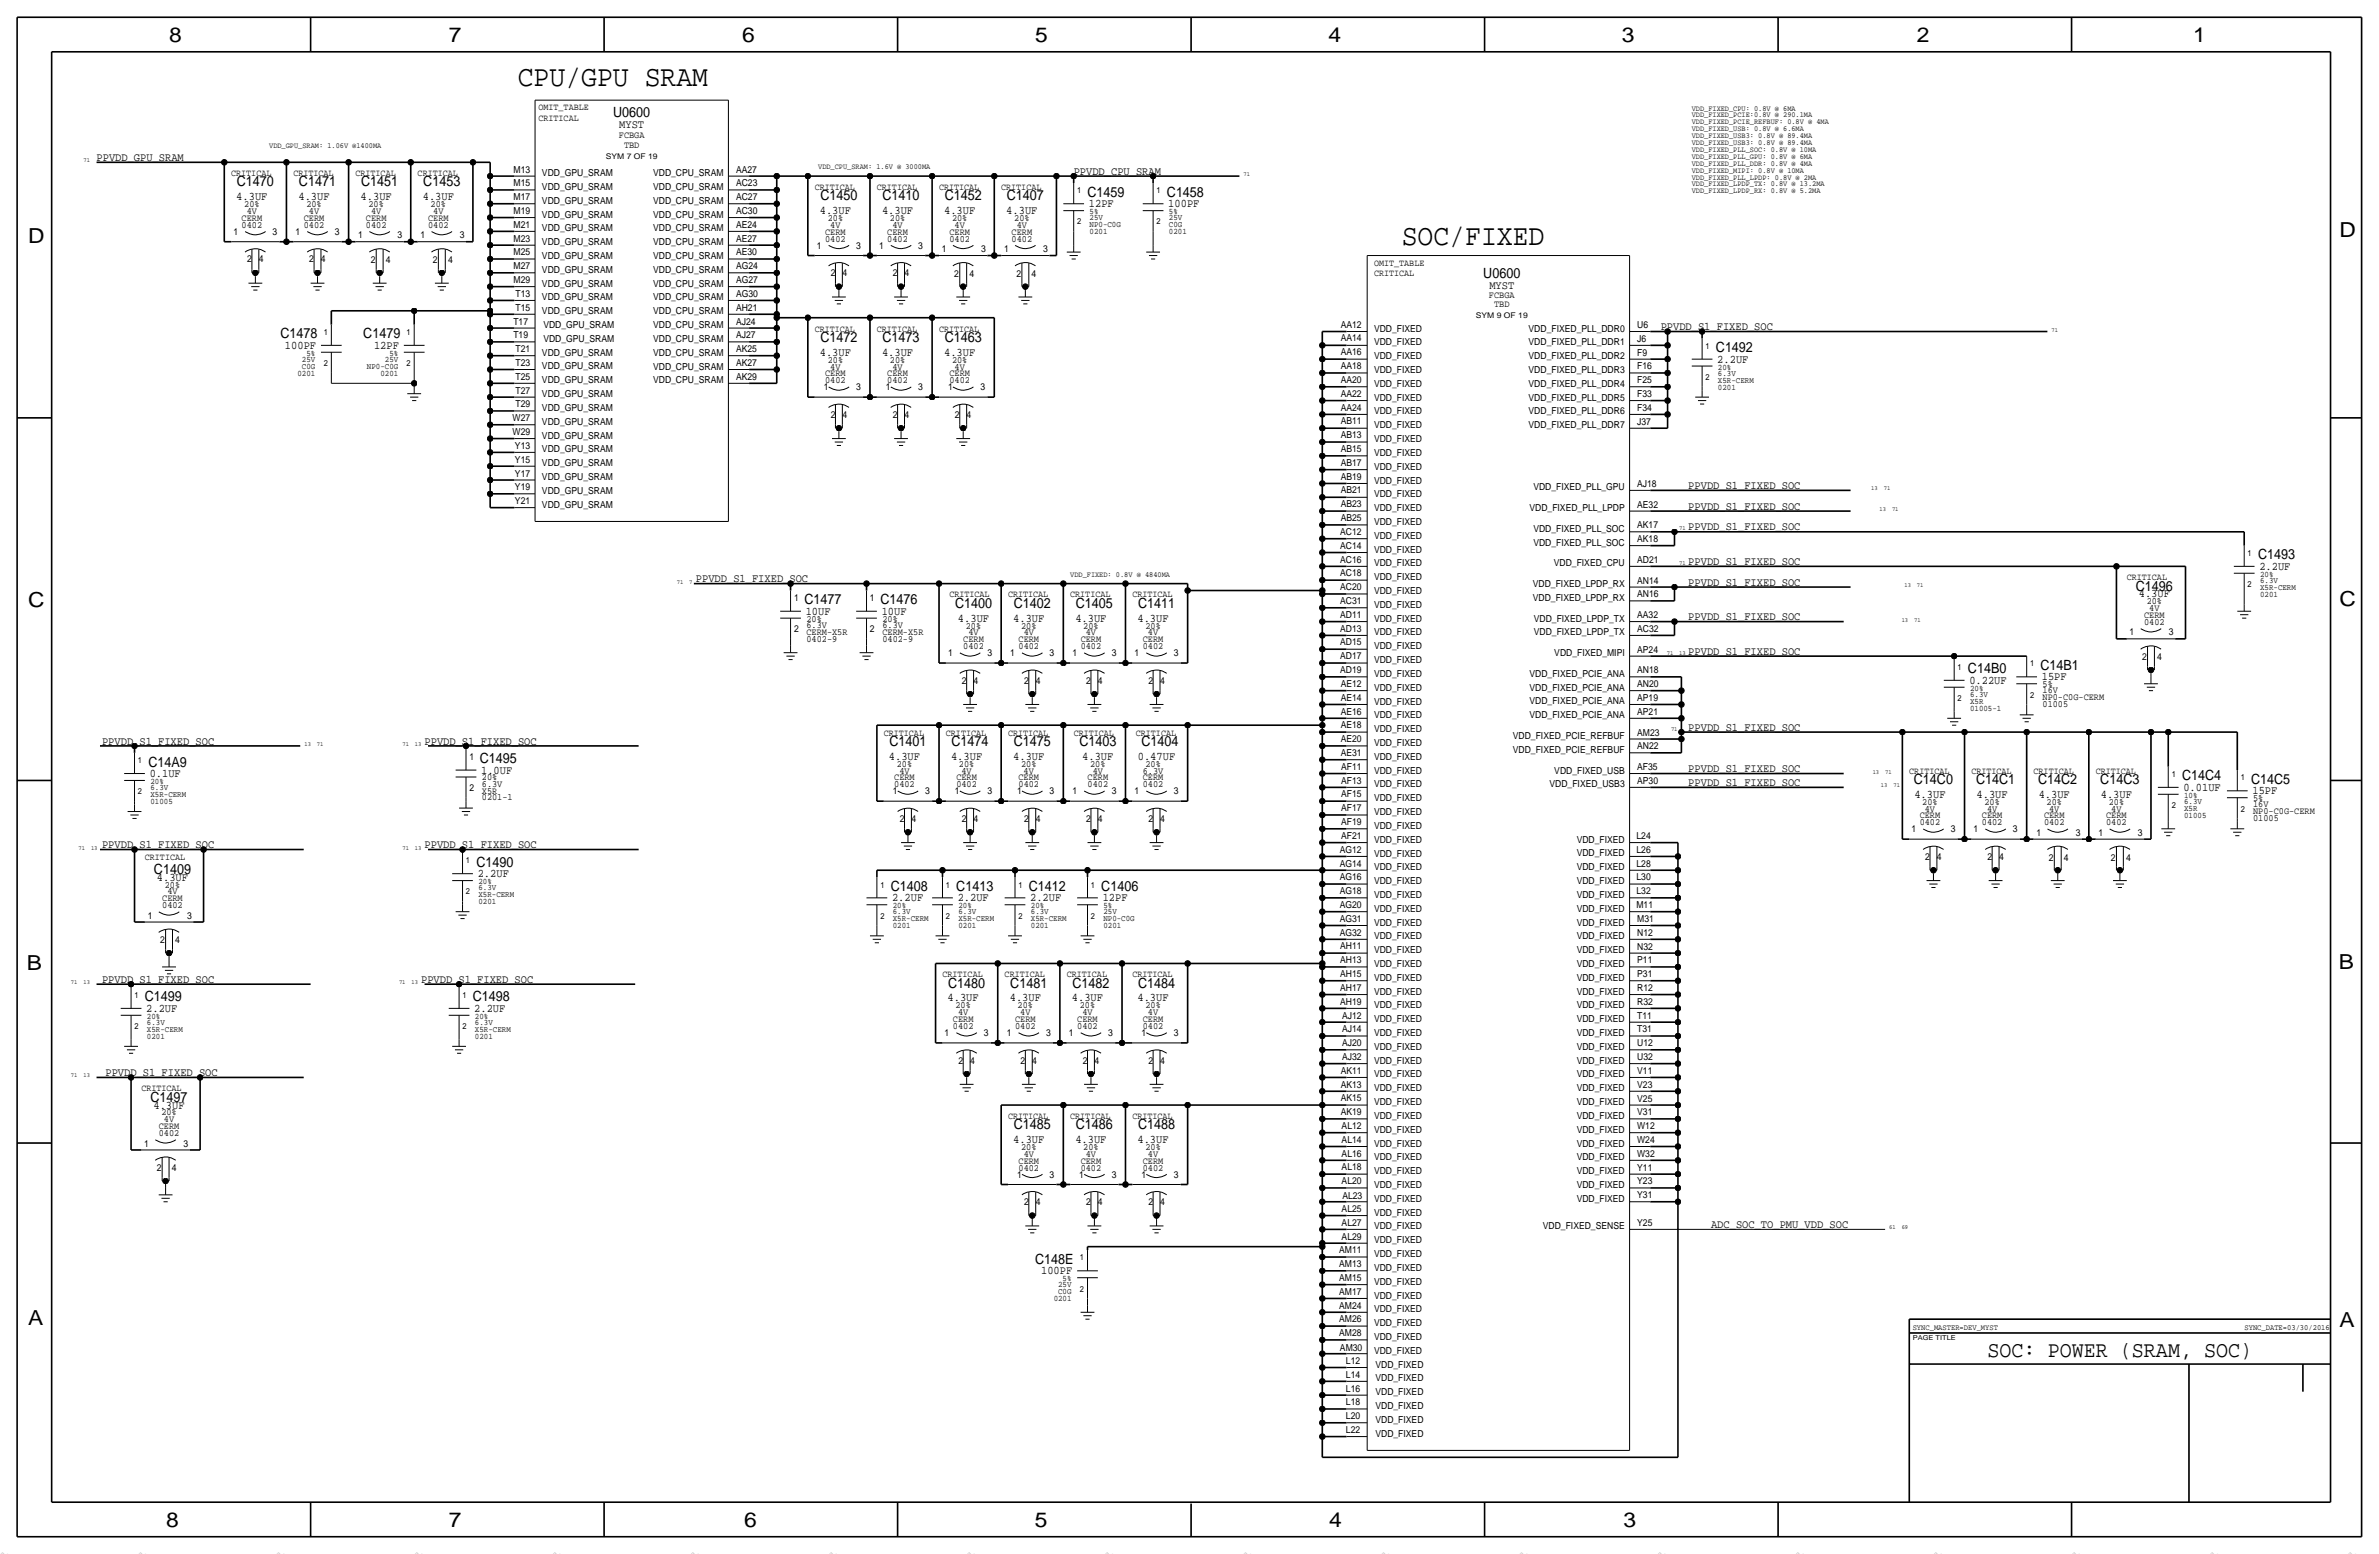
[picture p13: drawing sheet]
<svg xmlns="http://www.w3.org/2000/svg" width="875mm" height="572mm" viewBox="0 0 875 572" stroke-linecap="round" stroke-linejoin="round" font-family="sans-serif">
<defs><g id="words">
<g font-size="10.9">
<text x="190.4" y="31.7">CPU/GPU SRAM</text>
<text x="515.6" y="90.2">SOC/FIXED</text>
</g>
<text font-size="8.3" x="731" y="499.1">SOC: POWER (SRAM, SOC)</text>
<g font-size="7.6">
<text x="62.2" y="15.5">8</text>
<text x="165" y="15.5">7</text>
<text x="273" y="15.5">6</text>
<text x="380.7" y="15.5">5</text>
<text x="488.6" y="15.5">4</text>
<text x="596.6" y="15.5">3</text>
<text x="705.1" y="15.5">2</text>
<text x="806.7" y="15.5">1</text>
<text x="10.4" y="89.4">D</text>
<text x="860.5" y="87.1">D</text>
<text x="10.4" y="223.3">C</text>
<text x="860.5" y="222.8">C</text>
<text x="9.8" y="356.6">B</text>
<text x="860.2" y="356.4">B</text>
<text x="10.4" y="487.4">A</text>
<text x="860.5" y="488.2">A</text>
<text x="61.2" y="561.6">8</text>
<text x="165" y="561.6">7</text>
<text x="273.8" y="561.6">6</text>
<text x="380.7" y="561.6">5</text>
<text x="488.9" y="561.6">4</text>
<text x="597.1" y="561.6">3</text>
</g>
<g font-size="5.2">
<text x="225.5" y="43.2">U0600</text>
<text x="87.1" y="68.6">C1470</text>
<text x="110" y="68.6">C1471</text>
<text x="132.8" y="68.6">C1451</text>
<text x="155.7" y="68.6">C1453</text>
<text x="301.7" y="73.7">C1450</text>
<text x="324.6" y="73.7">C1410</text>
<text x="347.5" y="73.7">C1452</text>
<text x="370.3" y="73.7">C1407</text>
<text x="400" y="72.4">C1459</text>
<text x="429.2" y="72.4">C1458</text>
<text x="545.6" y="102.4">U0600</text>
<text x="103.2" y="124.5">C1478</text>
<text x="133.6" y="124.5">C1479</text>
<text x="301.7" y="125.7">C1472</text>
<text x="324.6" y="125.7">C1473</text>
<text x="347.5" y="125.7">C1463</text>
<text x="631.1" y="129.5">C1492</text>
<text x="830.5" y="205.7">C1493</text>
<text x="785.6" y="217.2">C1496</text>
<text x="295.9" y="222.2">C1477</text>
<text x="323.8" y="222.2">C1476</text>
<text x="351.3" y="223.5">C1400</text>
<text x="372.9" y="223.5">C1402</text>
<text x="395.7" y="223.5">C1405</text>
<text x="418.6" y="223.5">C1411</text>
<text x="723.8" y="247.6">C14B0</text>
<text x="750.5" y="246.4">C14B1</text>
<text x="327.1" y="274.3">C1401</text>
<text x="350" y="274.3">C1474</text>
<text x="372.9" y="274.3">C1475</text>
<text x="397" y="274.3">C1403</text>
<text x="419.9" y="274.3">C1404</text>
<text x="54.6" y="281.9">C14A9</text>
<text x="176.5" y="280.7">C1495</text>
<text x="802.6" y="287">C14C4</text>
<text x="703.9" y="288.3">C14C0</text>
<text x="726.8" y="288.3">C14C1</text>
<text x="749.7" y="288.3">C14C2</text>
<text x="772.5" y="288.3">C14C3</text>
<text x="828" y="288.3">C14C5</text>
<text x="56.6" y="321.3">C1409</text>
<text x="175.2" y="318.8">C1490</text>
<text x="327.6" y="327.7">C1408</text>
<text x="351.7" y="327.7">C1413</text>
<text x="378.4" y="327.7">C1412</text>
<text x="405.1" y="327.7">C1406</text>
<text x="348.7" y="363.2">C1480</text>
<text x="371.6" y="363.2">C1481</text>
<text x="394.5" y="363.2">C1482</text>
<text x="418.6" y="363.2">C1484</text>
<text x="53.3" y="368.3">C1499</text>
<text x="173.9" y="368.3">C1498</text>
<text x="55.4" y="405.1">C1497</text>
<text x="372.9" y="415.3">C1485</text>
<text x="395.7" y="415.3">C1486</text>
<text x="418.6" y="415.3">C1488</text>
<text x="380.8" y="464.8">C148E</text>
</g>
<g font-size="4.3">
<text x="227.8" y="47">MYST</text>
<text x="35.5" y="59.2">PPVDD_GPU_SRAM</text>
<text x="394.9" y="64.3">PPVDD_CPU_SRAM</text>
<text x="86.9" y="73.7">4.3UF</text>
<text x="109.8" y="73.7">4.3UF</text>
<text x="132.6" y="73.7">4.3UF</text>
<text x="155.5" y="73.7">4.3UF</text>
<text x="400.5" y="76.2">12PF</text>
<text x="429.7" y="76.2">100PF</text>
<text x="301.6" y="78.7">4.3UF</text>
<text x="324.4" y="78.7">4.3UF</text>
<text x="347.3" y="78.7">4.3UF</text>
<text x="370.1" y="78.7">4.3UF</text>
<text x="547.8" y="106.2">MYST</text>
<text x="610.8" y="121.4">PPVDD_S1_FIXED_SOC</text>
<text x="104.8" y="128.3">100PF</text>
<text x="137.6" y="128.3">12PF</text>
<text x="301.6" y="130.8">4.3UF</text>
<text x="324.4" y="130.8">4.3UF</text>
<text x="347.3" y="130.8">4.3UF</text>
<text x="631.6" y="133.4">2.2UF</text>
<text x="621" y="179.8">PPVDD_S1_FIXED_SOC</text>
<text x="621" y="187.5">PPVDD_S1_FIXED_SOC</text>
<text x="621" y="195.1">PPVDD_S1_FIXED_SOC</text>
<text x="621" y="207.8">PPVDD_S1_FIXED_SOC</text>
<text x="831" y="209.6">2.2UF</text>
<text x="256" y="214.1">PPVDD_S1_FIXED_SOC</text>
<text x="621" y="215.4">PPVDD_S1_FIXED_SOC</text>
<text x="786.7" y="219.7">4.3UF</text>
<text x="296.4" y="226.1">10UF</text>
<text x="324.3" y="226.1">10UF</text>
<text x="352.4" y="228.6">4.3UF</text>
<text x="372.7" y="228.6">4.3UF</text>
<text x="395.5" y="228.6">4.3UF</text>
<text x="418.4" y="228.6">4.3UF</text>
<text x="621" y="228.1">PPVDD_S1_FIXED_SOC</text>
<text x="621" y="240.8">PPVDD_S1_FIXED_SOC</text>
<text x="724.4" y="251.5">0.22UF</text>
<text x="751" y="250.2">15PF</text>
<text x="621" y="268.7">PPVDD_S1_FIXED_SOC</text>
<text x="37.5" y="273.8">PPVDD_S1_FIXED_SOC</text>
<text x="156.2" y="273.8">PPVDD_S1_FIXED_SOC</text>
<text x="327" y="279.4">4.3UF</text>
<text x="349.8" y="279.4">4.3UF</text>
<text x="372.7" y="279.4">4.3UF</text>
<text x="398.1" y="279.4">4.3UF</text>
<text x="418.5" y="279.4">0.47UF</text>
<text x="55.1" y="285.8">0.1UF</text>
<text x="177" y="284.5">1.0UF</text>
<text x="621" y="284">PPVDD_S1_FIXED_SOC</text>
<text x="621" y="289.1">PPVDD_S1_FIXED_SOC</text>
<text x="704.1" y="293.4">4.3UF</text>
<text x="727" y="293.4">4.3UF</text>
<text x="749.9" y="293.4">4.3UF</text>
<text x="772.7" y="293.4">4.3UF</text>
<text x="803.1" y="290.8">0.01UF</text>
<text x="828.5" y="292.1">15PF</text>
<text x="37.5" y="311.9">PPVDD_S1_FIXED_SOC</text>
<text x="156.2" y="311.9">PPVDD_S1_FIXED_SOC</text>
<text x="57.7" y="323.9">4.3UF</text>
<text x="175.7" y="322.6">2.2UF</text>
<text x="328.1" y="331.5">2.2UF</text>
<text x="352.2" y="331.5">2.2UF</text>
<text x="378.9" y="331.5">2.2UF</text>
<text x="405.6" y="331.5">12PF</text>
<text x="37.5" y="361.4">PPVDD_S1_FIXED_SOC</text>
<text x="154.9" y="361.4">PPVDD_S1_FIXED_SOC</text>
<text x="348.5" y="368.3">4.3UF</text>
<text x="371.4" y="368.3">4.3UF</text>
<text x="394.3" y="368.3">4.3UF</text>
<text x="418.4" y="368.3">4.3UF</text>
<text x="53.8" y="372.1">2.2UF</text>
<text x="174.4" y="372.1">2.2UF</text>
<text x="38.8" y="395.7">PPVDD_S1_FIXED_SOC</text>
<text x="56.4" y="407.7">4.3UF</text>
<text x="372.7" y="420.4">4.3UF</text>
<text x="395.5" y="420.4">4.3UF</text>
<text x="418.4" y="420.4">4.3UF</text>
<text x="629.4" y="451.6">ADC_SOC_TO_PMU_VDD_SOC</text>
<text x="382.9" y="468.6">100PF</text>
</g>
<g font-size="3.5">
<text x="198.1" y="40.6">OMIT_TABLE</text>
<text x="198.1" y="44.4">CRITICAL</text>
<text x="227.6" y="50.8">FCBGA</text>
<text x="229.5" y="54.6">TBD</text>
<text x="85" y="64.8">CRITICAL</text>
<text x="107.9" y="64.8">CRITICAL</text>
<text x="130.8" y="64.8">CRITICAL</text>
<text x="153.6" y="64.8">CRITICAL</text>
<text x="188.9" y="63.5">M13</text>
<text x="199.3" y="64.8">VDD_GPU_SRAM</text>
<text x="240.2" y="64.8">VDD_CPU_SRAM</text>
<text x="270.7" y="63.4">AA27</text>
<text x="188.9" y="68.5">M15</text>
<text x="199.3" y="69.8">VDD_GPU_SRAM</text>
<text x="240.2" y="69.8">VDD_CPU_SRAM</text>
<text x="270.7" y="68.5">AC23</text>
<text x="299.7" y="69.9">CRITICAL</text>
<text x="322.5" y="69.9">CRITICAL</text>
<text x="345.4" y="69.9">CRITICAL</text>
<text x="368.3" y="69.9">CRITICAL</text>
<text x="89.8" y="76.2">20%</text>
<text x="112.7" y="76.2">20%</text>
<text x="135.5" y="76.2">20%</text>
<text x="158.4" y="76.2">20%</text>
<text x="188.9" y="73.6">M17</text>
<text x="199.3" y="74.9">VDD_GPU_SRAM</text>
<text x="240.2" y="74.9">VDD_CPU_SRAM</text>
<text x="270.7" y="73.6">AC27</text>
<text x="88.9" y="83.8">0402</text>
<text x="88.9" y="81.3">CERM</text>
<text x="90.8" y="78.7">4V</text>
<text x="111.7" y="81.3">CERM</text>
<text x="111.7" y="83.8">0402</text>
<text x="113.6" y="78.7">4V</text>
<text x="134.6" y="81.3">CERM</text>
<text x="134.6" y="83.8">0402</text>
<text x="136.5" y="78.7">4V</text>
<text x="157.5" y="83.8">0402</text>
<text x="157.5" y="81.3">CERM</text>
<text x="159.3" y="78.7">4V</text>
<text x="188.9" y="83.8">M21</text>
<text x="188.9" y="78.7">M19</text>
<text x="199.3" y="80">VDD_GPU_SRAM</text>
<text x="240.2" y="80">VDD_CPU_SRAM</text>
<text x="270.7" y="83.8">AE24</text>
<text x="270.7" y="78.7">AC30</text>
<text x="304.5" y="81.3">20%</text>
<text x="305.4" y="83.8">4V</text>
<text x="327.3" y="81.3">20%</text>
<text x="328.3" y="83.8">4V</text>
<text x="350.2" y="81.3">20%</text>
<text x="351.1" y="83.8">4V</text>
<text x="373" y="81.3">20%</text>
<text x="374" y="83.8">4V</text>
<text x="85.8" y="86.4">1</text>
<text x="100.3" y="86.4">3</text>
<text x="108.7" y="86.4">1</text>
<text x="123.1" y="86.4">3</text>
<text x="131.8" y="87.6">1</text>
<text x="146.3" y="87.6">3</text>
<text x="154.7" y="87.6">1</text>
<text x="169.1" y="87.6">3</text>
<text x="188.9" y="88.9">M23</text>
<text x="199.3" y="85.1">VDD_GPU_SRAM</text>
<text x="240.2" y="85.1">VDD_CPU_SRAM</text>
<text x="270.7" y="88.9">AE27</text>
<text x="303.5" y="88.9">0402</text>
<text x="303.5" y="86.4">CERM</text>
<text x="326.4" y="88.9">0402</text>
<text x="326.4" y="86.4">CERM</text>
<text x="349.2" y="86.4">CERM</text>
<text x="349.2" y="88.9">0402</text>
<text x="372.1" y="88.9">0402</text>
<text x="372.1" y="86.4">CERM</text>
<text x="188.9" y="94">M25</text>
<text x="199.3" y="90.2">VDD_GPU_SRAM</text>
<text x="199.3" y="95.2">VDD_GPU_SRAM</text>
<text x="240.2" y="95.3">VDD_CPU_SRAM</text>
<text x="240.2" y="90.2">VDD_CPU_SRAM</text>
<text x="270.7" y="93.9">AE30</text>
<text x="300.5" y="91.4">1</text>
<text x="314.9" y="91.4">3</text>
<text x="323.3" y="91.4">1</text>
<text x="337.8" y="91.4">3</text>
<text x="346.4" y="92.7">1</text>
<text x="360.9" y="92.7">3</text>
<text x="369.3" y="92.7">1</text>
<text x="383.7" y="92.7">3</text>
<text x="90.9" y="96.5">2</text>
<text x="95.2" y="96.5">4</text>
<text x="113.8" y="96.5">2</text>
<text x="118.1" y="96.5">4</text>
<text x="136.4" y="96.8">2</text>
<text x="141.9" y="96.8">4</text>
<text x="159.2" y="96.8">2</text>
<text x="164.8" y="96.8">4</text>
<text x="188.9" y="99">M27</text>
<text x="199.3" y="100.3">VDD_GPU_SRAM</text>
<text x="240.2" y="100.3">VDD_CPU_SRAM</text>
<text x="270.7" y="99">AG24</text>
<text x="305.5" y="101.6">2</text>
<text x="309.8" y="101.6">4</text>
<text x="328.4" y="101.6">2</text>
<text x="332.7" y="101.6">4</text>
<text x="351" y="101.9">2</text>
<text x="356.6" y="101.9">4</text>
<text x="373.9" y="101.9">2</text>
<text x="379.4" y="101.9">4</text>
<text x="505.4" y="101.6">CRITICAL</text>
<text x="505.4" y="97.8">OMIT_TABLE</text>
<text x="188.9" y="104.1">M29</text>
<text x="199.3" y="105.4">VDD_GPU_SRAM</text>
<text x="240.2" y="105.4">VDD_CPU_SRAM</text>
<text x="270.7" y="104.1">AG27</text>
<text x="189.6" y="109.2">T13</text>
<text x="199.3" y="110.5">VDD_GPU_SRAM</text>
<text x="240.2" y="110.5">VDD_CPU_SRAM</text>
<text x="270.7" y="109.2">AG30</text>
<text x="547.7" y="109.5">FCBGA</text>
<text x="549.6" y="113">TBD</text>
<text x="188.8" y="119.4">T17</text>
<text x="189.6" y="114.3">T15</text>
<text x="199.3" y="115.6">VDD_GPU_SRAM</text>
<text x="240.2" y="115.6">VDD_CPU_SRAM</text>
<text x="270.7" y="119.3">AJ24</text>
<text x="270.7" y="114.3">AH21</text>
<text x="188.8" y="124.4">T19</text>
<text x="199.8" y="125.7">VDD_GPU_SRAM</text>
<text x="199.8" y="120.6">VDD_GPU_SRAM</text>
<text x="240.2" y="120.7">VDD_CPU_SRAM</text>
<text x="240.2" y="125.7">VDD_CPU_SRAM</text>
<text x="270.7" y="124.4">AJ27</text>
<text x="299.7" y="121.9">CRITICAL</text>
<text x="322.5" y="121.9">CRITICAL</text>
<text x="345.4" y="121.9">CRITICAL</text>
<text x="493.1" y="125.6">AA14</text>
<text x="493.1" y="120.5">AA12</text>
<text x="505.4" y="121.9">VDD_FIXED</text>
<text x="562.2" y="121.9">VDD_FIXED_PLL_DDR0</text>
<text x="602.2" y="125.7">J6</text>
<text x="602.2" y="120.6">U6</text>
<text x="189.6" y="129.5">T21</text>
<text x="199.3" y="130.8">VDD_GPU_SRAM</text>
<text x="240.2" y="130.8">VDD_CPU_SRAM</text>
<text x="270.7" y="129.5">AK25</text>
<text x="493.1" y="130.7">AA16</text>
<text x="505.4" y="127">VDD_FIXED</text>
<text x="562.2" y="127">VDD_FIXED_PLL_DDR1</text>
<text x="602.2" y="130.8">F9</text>
<text x="189.6" y="134.6">T23</text>
<text x="199.3" y="135.9">VDD_GPU_SRAM</text>
<text x="240.2" y="135.9">VDD_CPU_SRAM</text>
<text x="270.7" y="134.6">AK27</text>
<text x="304.5" y="133.3">20%</text>
<text x="305.4" y="135.9">4V</text>
<text x="327.3" y="133.3">20%</text>
<text x="328.3" y="135.9">4V</text>
<text x="350.2" y="133.3">20%</text>
<text x="351.1" y="135.9">4V</text>
<text x="493.1" y="135.7">AA18</text>
<text x="505.4" y="137.2">VDD_FIXED</text>
<text x="505.4" y="132.1">VDD_FIXED</text>
<text x="562.2" y="132.1">VDD_FIXED_PLL_DDR2</text>
<text x="562.2" y="137.2">VDD_FIXED_PLL_DDR3</text>
<text x="602.2" y="135.9">F16</text>
<text x="189.6" y="139.7">T25</text>
<text x="199.3" y="141">VDD_GPU_SRAM</text>
<text x="240.2" y="141">VDD_CPU_SRAM</text>
<text x="270.7" y="139.7">AK29</text>
<text x="303" y="143.5">1</text>
<text x="303.5" y="138.4">CERM</text>
<text x="303.5" y="141">0402</text>
<text x="314.9" y="143.5">3</text>
<text x="325.9" y="143.5">1</text>
<text x="326.4" y="138.4">CERM</text>
<text x="326.4" y="141">0402</text>
<text x="337.8" y="143.5">3</text>
<text x="348.7" y="143.5">1</text>
<text x="349.2" y="138.4">CERM</text>
<text x="349.2" y="141">0402</text>
<text x="360.6" y="143.5">3</text>
<text x="493.1" y="140.8">AA20</text>
<text x="505.4" y="142.3">VDD_FIXED</text>
<text x="562.2" y="142.2">VDD_FIXED_PLL_DDR4</text>
<text x="602.2" y="141">F25</text>
<text x="189.6" y="149.8">T29</text>
<text x="189.6" y="144.8">T27</text>
<text x="199.3" y="146">VDD_GPU_SRAM</text>
<text x="493.1" y="145.9">AA22</text>
<text x="505.4" y="147.3">VDD_FIXED</text>
<text x="562.2" y="147.3">VDD_FIXED_PLL_DDR5</text>
<text x="602.2" y="146">F33</text>
<text x="188.5" y="154.9">W27</text>
<text x="199.3" y="151.1">VDD_GPU_SRAM</text>
<text x="305.5" y="153.7">2</text>
<text x="309.8" y="153.7">4</text>
<text x="328.4" y="153.7">2</text>
<text x="332.7" y="153.7">4</text>
<text x="351.3" y="153.7">2</text>
<text x="355.5" y="153.7">4</text>
<text x="493.1" y="151">AA24</text>
<text x="505.4" y="152.4">VDD_FIXED</text>
<text x="562.2" y="152.4">VDD_FIXED_PLL_DDR6</text>
<text x="602.2" y="151.1">F34</text>
<text x="188.5" y="160">W29</text>
<text x="199.3" y="161.3">VDD_GPU_SRAM</text>
<text x="199.3" y="156.2">VDD_GPU_SRAM</text>
<text x="493.1" y="161.1">AB13</text>
<text x="493.1" y="156.1">AB11</text>
<text x="505.4" y="157.5">VDD_FIXED</text>
<text x="562.2" y="157.5">VDD_FIXED_PLL_DDR7</text>
<text x="602.2" y="156.2">J37</text>
<text x="189.4" y="165.1">Y13</text>
<text x="199.3" y="166.4">VDD_GPU_SRAM</text>
<text x="493.1" y="166.2">AB15</text>
<text x="505.4" y="162.6">VDD_FIXED</text>
<text x="505.4" y="167.7">VDD_FIXED</text>
<text x="189.4" y="170.2">Y15</text>
<text x="199.3" y="171.4">VDD_GPU_SRAM</text>
<text x="493.1" y="171.3">AB17</text>
<text x="505.4" y="172.7">VDD_FIXED</text>
<text x="189.4" y="175.3">Y17</text>
<text x="199.3" y="176.5">VDD_GPU_SRAM</text>
<text x="493.1" y="176.4">AB19</text>
<text x="505.4" y="177.8">VDD_FIXED</text>
<text x="602.2" y="179.1">AJ18</text>
<text x="189.4" y="185.4">Y21</text>
<text x="189.4" y="180.3">Y19</text>
<text x="199.3" y="181.6">VDD_GPU_SRAM</text>
<text x="493.1" y="181.5">AB21</text>
<text x="505.4" y="182.9">VDD_FIXED</text>
<text x="564" y="180.3">VDD_FIXED_PLL_GPU</text>
<text x="199.3" y="186.7">VDD_GPU_SRAM</text>
<text x="493.1" y="191.6">AB25</text>
<text x="493.1" y="186.6">AB23</text>
<text x="505.4" y="188">VDD_FIXED</text>
<text x="562.6" y="188">VDD_FIXED_PLL_LPDP</text>
<text x="602.2" y="186.7">AE32</text>
<text x="493" y="196.7">AC12</text>
<text x="505.4" y="193.1">VDD_FIXED</text>
<text x="564" y="195.6">VDD_FIXED_PLL_SOC</text>
<text x="602.2" y="194.3">AK17</text>
<text x="493" y="201.8">AC14</text>
<text x="505.4" y="198.1">VDD_FIXED</text>
<text x="505.4" y="203.2">VDD_FIXED</text>
<text x="564" y="200.7">VDD_FIXED_PLL_SOC</text>
<text x="602.2" y="199.4">AK18</text>
<text x="493" y="206.9">AC16</text>
<text x="505.4" y="208.3">VDD_FIXED</text>
<text x="571.5" y="208.3">VDD_FIXED_CPU</text>
<text x="602.2" y="207">AD21</text>
<text x="493" y="212">AC18</text>
<text x="505.4" y="213.4">VDD_FIXED</text>
<text x="563.8" y="215.9">VDD_FIXED_LPDP_RX</text>
<text x="602.2" y="214.6">AN14</text>
<text x="782.3" y="213.4">CRITICAL</text>
<text x="292" y="221">1</text>
<text x="320" y="221">1</text>
<text x="349.2" y="219.7">CRITICAL</text>
<text x="370.8" y="219.7">CRITICAL</text>
<text x="393.6" y="219.7">CRITICAL</text>
<text x="416.5" y="219.7">CRITICAL</text>
<text x="493" y="217">AC20</text>
<text x="505.4" y="218.5">VDD_FIXED</text>
<text x="563.8" y="221">VDD_FIXED_LPDP_RX</text>
<text x="602.2" y="219.7">AN16</text>
<text x="493" y="227.2">AD11</text>
<text x="493" y="222.1">AC31</text>
<text x="505.4" y="223.5">VDD_FIXED</text>
<text x="602.2" y="227.3">AA32</text>
<text x="788.6" y="227.3">CERM</text>
<text x="789.6" y="222.3">20%</text>
<text x="790.5" y="224.8">4V</text>
<text x="292" y="232.4">2</text>
<text x="296.6" y="230.9">6.3V</text>
<text x="296.6" y="228.6">20%</text>
<text x="296.6" y="233.4">CERM-X5R</text>
<text x="320" y="232.4">2</text>
<text x="324.6" y="228.6">20%</text>
<text x="324.6" y="233.4">CERM-X5R</text>
<text x="324.6" y="230.9">6.3V</text>
<text x="355.3" y="231.1">20%</text>
<text x="356.2" y="233.7">4V</text>
<text x="375.6" y="231.1">20%</text>
<text x="376.5" y="233.7">4V</text>
<text x="398.4" y="231.1">20%</text>
<text x="399.4" y="233.7">4V</text>
<text x="421.3" y="231.1">20%</text>
<text x="422.2" y="233.7">4V</text>
<text x="493" y="232.3">AD13</text>
<text x="505.4" y="233.7">VDD_FIXED</text>
<text x="505.4" y="228.6">VDD_FIXED</text>
<text x="564.2" y="228.6">VDD_FIXED_LPDP_TX</text>
<text x="564.2" y="233.7">VDD_FIXED_LPDP_TX</text>
<text x="602.2" y="232.4">AC32</text>
<text x="783.3" y="233.7">1</text>
<text x="788.6" y="229.9">0402</text>
<text x="797.8" y="233.7">3</text>
<text x="296.6" y="236">0402-9</text>
<text x="324.6" y="236">0402-9</text>
<text x="354.3" y="236.2">CERM</text>
<text x="354.3" y="238.8">0402</text>
<text x="374.6" y="238.8">0402</text>
<text x="374.6" y="236.2">CERM</text>
<text x="397.5" y="238.8">0402</text>
<text x="397.5" y="236.2">CERM</text>
<text x="420.3" y="238.8">0402</text>
<text x="420.3" y="236.2">CERM</text>
<text x="493" y="237.4">AD15</text>
<text x="505.4" y="238.8">VDD_FIXED</text>
<text x="348.7" y="241.3">1</text>
<text x="363.2" y="241.3">3</text>
<text x="371.6" y="241.3">1</text>
<text x="386" y="241.3">3</text>
<text x="394.4" y="241.3">1</text>
<text x="408.9" y="241.3">3</text>
<text x="417.3" y="241.3">1</text>
<text x="431.7" y="241.3">3</text>
<text x="493" y="242.5">AD17</text>
<text x="505.4" y="243.9">VDD_FIXED</text>
<text x="571.7" y="241.3">VDD_FIXED_MIPI</text>
<text x="602.2" y="240">AP24</text>
<text x="787.9" y="242.8">2</text>
<text x="793.4" y="242.8">4</text>
<text x="353.8" y="251.5">2</text>
<text x="358.1" y="251.5">4</text>
<text x="376.7" y="251.5">2</text>
<text x="380.9" y="251.5">4</text>
<text x="399.5" y="251.5">2</text>
<text x="403.8" y="251.5">4</text>
<text x="422.4" y="251.5">2</text>
<text x="426.7" y="251.5">4</text>
<text x="493" y="247.5">AD19</text>
<text x="505.4" y="248.9">VDD_FIXED</text>
<text x="562.6" y="248.9">VDD_FIXED_PCIE_ANA</text>
<text x="602.2" y="247.6">AN18</text>
<text x="493.1" y="257.7">AE14</text>
<text x="493.1" y="252.6">AE12</text>
<text x="505.4" y="254">VDD_FIXED</text>
<text x="562.6" y="254">VDD_FIXED_PCIE_ANA</text>
<text x="602.2" y="257.8">AP19</text>
<text x="602.2" y="252.7">AN20</text>
<text x="751.3" y="252.7">5%</text>
<text x="751.3" y="255">16V</text>
<text x="751.3" y="257.6">NP0-C0G-CERM</text>
<text x="493.1" y="262.8">AE16</text>
<text x="505.4" y="259.1">VDD_FIXED</text>
<text x="562.6" y="259.1">VDD_FIXED_PCIE_ANA</text>
<text x="602.2" y="262.9">AP21</text>
<text x="751.3" y="260.1">01005</text>
<text x="493.1" y="267.9">AE18</text>
<text x="505.4" y="264.2">VDD_FIXED</text>
<text x="505.4" y="269.3">VDD_FIXED</text>
<text x="562.6" y="264.2">VDD_FIXED_PCIE_ANA</text>
<text x="325.1" y="270.5">CRITICAL</text>
<text x="347.9" y="270.5">CRITICAL</text>
<text x="370.8" y="270.5">CRITICAL</text>
<text x="394.9" y="270.5">CRITICAL</text>
<text x="417.8" y="270.5">CRITICAL</text>
<text x="493.1" y="272.9">AE20</text>
<text x="505.4" y="274.4">VDD_FIXED</text>
<text x="556.5" y="271.8">VDD_FIXED_PCIE_REFBUF</text>
<text x="602.2" y="275.6">AN22</text>
<text x="602.2" y="270.5">AM23</text>
<text x="172.7" y="279.4">1</text>
<text x="329.9" y="281.9">20%</text>
<text x="352.7" y="281.9">20%</text>
<text x="375.6" y="281.9">20%</text>
<text x="401" y="281.9">20%</text>
<text x="421.3" y="281.9">20%</text>
<text x="493.1" y="278">AE31</text>
<text x="505.4" y="279.4">VDD_FIXED</text>
<text x="556.5" y="276.9">VDD_FIXED_PCIE_REFBUF</text>
<text x="177.2" y="287">20%</text>
<text x="328.9" y="287">CERM</text>
<text x="330.8" y="284.5">4V</text>
<text x="351.8" y="287">CERM</text>
<text x="353.7" y="284.5">4V</text>
<text x="374.6" y="287">CERM</text>
<text x="376.5" y="284.5">4V</text>
<text x="400" y="287">CERM</text>
<text x="401.9" y="284.5">4V</text>
<text x="420.3" y="284.5">6.3V</text>
<text x="420.3" y="287">CERM</text>
<text x="493.3" y="283.1">AF11</text>
<text x="505.4" y="284.5">VDD_FIXED</text>
<text x="571.7" y="284.5">VDD_FIXED_USB</text>
<text x="602.2" y="283.2">AF35</text>
<text x="702.3" y="284.5">CRITICAL</text>
<text x="725.1" y="284.5">CRITICAL</text>
<text x="748" y="284.5">CRITICAL</text>
<text x="770.8" y="284.5">CRITICAL</text>
<text x="172.7" y="290.8">2</text>
<text x="177.2" y="291.8">X5R</text>
<text x="177.2" y="289.3">6.3V</text>
<text x="328.4" y="292.1">1</text>
<text x="328.9" y="289.6">0402</text>
<text x="340.3" y="292.1">3</text>
<text x="351.3" y="292.1">1</text>
<text x="351.8" y="289.6">0402</text>
<text x="363.2" y="292.1">3</text>
<text x="374.1" y="292.1">1</text>
<text x="374.6" y="289.6">0402</text>
<text x="386" y="292.1">3</text>
<text x="394.4" y="292.1">1</text>
<text x="400" y="289.6">0402</text>
<text x="408.9" y="292.1">3</text>
<text x="417.3" y="292.1">1</text>
<text x="420.3" y="289.6">0402</text>
<text x="431.7" y="292.1">3</text>
<text x="493.3" y="293.3">AF15</text>
<text x="493.3" y="288.2">AF13</text>
<text x="505.4" y="289.6">VDD_FIXED</text>
<text x="569.9" y="289.6">VDD_FIXED_USB3</text>
<text x="602.2" y="288.3">AP30</text>
<text x="177.2" y="294.4">0201-1</text>
<text x="493.3" y="298.3">AF17</text>
<text x="505.4" y="294.7">VDD_FIXED</text>
<text x="505.4" y="299.8">VDD_FIXED</text>
<text x="707" y="295.9">20%</text>
<text x="708" y="298.4">4V</text>
<text x="729.9" y="295.9">20%</text>
<text x="730.8" y="298.5">4V</text>
<text x="752.8" y="295.9">20%</text>
<text x="753.7" y="298.5">4V</text>
<text x="775.6" y="295.9">20%</text>
<text x="776.6" y="298.4">4V</text>
<text x="828.8" y="296.9">16V</text>
<text x="828.8" y="294.6">5%</text>
<text x="828.8" y="299.5">NP0-C0G-CERM</text>
<text x="330.9" y="302.3">2</text>
<text x="335.2" y="302.3">4</text>
<text x="353.8" y="302.3">2</text>
<text x="358.1" y="302.3">4</text>
<text x="376.7" y="302.3">2</text>
<text x="380.9" y="302.3">4</text>
<text x="399.5" y="302.3">2</text>
<text x="403.8" y="302.3">4</text>
<text x="422.4" y="302.3">2</text>
<text x="426.7" y="302.3">4</text>
<text x="493.3" y="303.4">AF19</text>
<text x="505.4" y="304.8">VDD_FIXED</text>
<text x="706.1" y="303.5">0402</text>
<text x="706.1" y="301">CERM</text>
<text x="729" y="303.5">0402</text>
<text x="729" y="301">CERM</text>
<text x="751.8" y="301">CERM</text>
<text x="751.8" y="303.5">0402</text>
<text x="774.7" y="301">CERM</text>
<text x="774.7" y="303.5">0402</text>
<text x="828.8" y="302">01005</text>
<text x="493.3" y="308.5">AF21</text>
<text x="505.4" y="309.9">VDD_FIXED</text>
<text x="579.9" y="309.9">VDD_FIXED</text>
<text x="601.9" y="308.6">L24</text>
<text x="703" y="306.1">1</text>
<text x="717.5" y="306.1">3</text>
<text x="725.9" y="306.1">1</text>
<text x="740.4" y="306.1">3</text>
<text x="749" y="307.3">1</text>
<text x="763.5" y="307.3">3</text>
<text x="771.9" y="307.3">1</text>
<text x="786.3" y="307.3">3</text>
<text x="53.3" y="316.2">CRITICAL</text>
<text x="492.8" y="313.6">AG12</text>
<text x="505.4" y="315">VDD_FIXED</text>
<text x="579.9" y="315">VDD_FIXED</text>
<text x="601.9" y="313.6">L26</text>
<text x="708.1" y="316.2">2</text>
<text x="712.4" y="316.2">4</text>
<text x="731" y="316.2">2</text>
<text x="735.3" y="316.2">4</text>
<text x="753.6" y="316.5">2</text>
<text x="759.2" y="316.5">4</text>
<text x="776.5" y="316.5">2</text>
<text x="782" y="316.5">4</text>
<text x="492.8" y="323.8">AG16</text>
<text x="492.8" y="318.7">AG14</text>
<text x="505.4" y="320.1">VDD_FIXED</text>
<text x="579.9" y="320">VDD_FIXED</text>
<text x="601.9" y="323.8">L30</text>
<text x="601.9" y="318.7">L28</text>
<text x="60.6" y="326.4">20%</text>
<text x="61.6" y="328.9">4V</text>
<text x="492.8" y="328.8">AG18</text>
<text x="505.4" y="325.1">VDD_FIXED</text>
<text x="579.9" y="325.1">VDD_FIXED</text>
<text x="601.9" y="328.9">L32</text>
<text x="59.7" y="331.5">CERM</text>
<text x="59.7" y="334">0402</text>
<text x="492.8" y="333.9">AG20</text>
<text x="505.4" y="335.3">VDD_FIXED</text>
<text x="505.4" y="330.2">VDD_FIXED</text>
<text x="579.9" y="330.2">VDD_FIXED</text>
<text x="579.9" y="335.3">VDD_FIXED</text>
<text x="601.9" y="334">M11</text>
<text x="54.3" y="337.8">1</text>
<text x="68.8" y="337.8">3</text>
<text x="492.8" y="339">AG31</text>
<text x="505.4" y="340.4">VDD_FIXED</text>
<text x="579.9" y="340.4">VDD_FIXED</text>
<text x="602.2" y="339.1">M31</text>
<text x="58.9" y="347">2</text>
<text x="64.5" y="347">4</text>
<text x="492.8" y="344.1">AG32</text>
<text x="505.4" y="345.5">VDD_FIXED</text>
<text x="579.9" y="345.5">VDD_FIXED</text>
<text x="602.2" y="344.1">N12</text>
<text x="493" y="349.2">AH11</text>
<text x="505.4" y="350.6">VDD_FIXED</text>
<text x="579.9" y="350.5">VDD_FIXED</text>
<text x="602.2" y="349.2">N32</text>
<text x="346.7" y="359.4">CRITICAL</text>
<text x="369.5" y="359.4">CRITICAL</text>
<text x="392.4" y="359.4">CRITICAL</text>
<text x="416.5" y="359.4">CRITICAL</text>
<text x="493" y="359.3">AH15</text>
<text x="493" y="354.2">AH13</text>
<text x="505.4" y="355.6">VDD_FIXED</text>
<text x="579.9" y="355.6">VDD_FIXED</text>
<text x="602.2" y="359.4">P31</text>
<text x="602.2" y="354.3">P11</text>
<text x="493" y="364.4">AH17</text>
<text x="505.4" y="365.8">VDD_FIXED</text>
<text x="505.4" y="360.7">VDD_FIXED</text>
<text x="579.9" y="360.7">VDD_FIXED</text>
<text x="579.9" y="365.8">VDD_FIXED</text>
<text x="602.2" y="364.5">R12</text>
<text x="351.4" y="370.8">20%</text>
<text x="374.3" y="370.8">20%</text>
<text x="397.2" y="370.8">20%</text>
<text x="421.3" y="370.8">20%</text>
<text x="493" y="369.5">AH19</text>
<text x="505.4" y="370.9">VDD_FIXED</text>
<text x="579.9" y="370.9">VDD_FIXED</text>
<text x="602.2" y="369.5">R32</text>
<text x="350.5" y="375.9">CERM</text>
<text x="352.4" y="373.4">4V</text>
<text x="373.4" y="375.9">CERM</text>
<text x="375.2" y="373.4">4V</text>
<text x="396.2" y="375.9">CERM</text>
<text x="398.1" y="373.4">4V</text>
<text x="420.3" y="375.9">CERM</text>
<text x="422.2" y="373.4">4V</text>
<text x="493.7" y="374.6">AJ12</text>
<text x="505.4" y="375.9">VDD_FIXED</text>
<text x="579.9" y="375.9">VDD_FIXED</text>
<text x="602.2" y="374.6">T11</text>
<text x="347.4" y="381">1</text>
<text x="350.5" y="378.5">0402</text>
<text x="361.9" y="381">3</text>
<text x="370.3" y="381">1</text>
<text x="373.4" y="378.5">0402</text>
<text x="384.8" y="381">3</text>
<text x="393.2" y="381">1</text>
<text x="396.2" y="378.5">0402</text>
<text x="407.6" y="381">3</text>
<text x="419.8" y="381">1</text>
<text x="420.3" y="378.5">0402</text>
<text x="431.7" y="381">3</text>
<text x="493.7" y="379.6">AJ14</text>
<text x="505.4" y="381">VDD_FIXED</text>
<text x="579.9" y="381">VDD_FIXED</text>
<text x="602.2" y="379.7">T31</text>
<text x="493.7" y="389.8">AJ32</text>
<text x="493.7" y="384.7">AJ20</text>
<text x="505.4" y="386.1">VDD_FIXED</text>
<text x="579.9" y="386.1">VDD_FIXED</text>
<text x="602.2" y="389.9">U32</text>
<text x="602.2" y="384.8">U12</text>
<text x="352.5" y="391.2">2</text>
<text x="356.8" y="391.2">4</text>
<text x="375.4" y="391.2">2</text>
<text x="379.7" y="391.2">4</text>
<text x="398.2" y="391.2">2</text>
<text x="402.5" y="391.2">4</text>
<text x="422.4" y="391.2">2</text>
<text x="426.7" y="391.2">4</text>
<text x="493.1" y="394.9">AK11</text>
<text x="505.4" y="391.2">VDD_FIXED</text>
<text x="579.9" y="391.2">VDD_FIXED</text>
<text x="602.2" y="394.9">V11</text>
<text x="52" y="401.3">CRITICAL</text>
<text x="493.1" y="400">AK13</text>
<text x="505.4" y="401.3">VDD_FIXED</text>
<text x="505.4" y="396.3">VDD_FIXED</text>
<text x="579.9" y="401.3">VDD_FIXED</text>
<text x="579.9" y="396.3">VDD_FIXED</text>
<text x="602.2" y="400">V23</text>
<text x="493.1" y="405.1">AK15</text>
<text x="505.4" y="406.4">VDD_FIXED</text>
<text x="579.9" y="406.4">VDD_FIXED</text>
<text x="602.2" y="405.1">V25</text>
<text x="59.3" y="410.2">20%</text>
<text x="60.3" y="412.8">4V</text>
<text x="370.8" y="411.5">CRITICAL</text>
<text x="393.6" y="411.5">CRITICAL</text>
<text x="416.5" y="411.5">CRITICAL</text>
<text x="493.1" y="410.1">AK19</text>
<text x="505.4" y="411.5">VDD_FIXED</text>
<text x="579.9" y="411.5">VDD_FIXED</text>
<text x="602.2" y="410.2">V31</text>
<text x="58.4" y="417.8">0402</text>
<text x="58.4" y="415.3">CERM</text>
<text x="493.5" y="415.2">AL12</text>
<text x="505.4" y="416.6">VDD_FIXED</text>
<text x="579.9" y="416.6">VDD_FIXED</text>
<text x="602.2" y="415.3">W12</text>
<text x="53.1" y="421.6">1</text>
<text x="67.5" y="421.6">3</text>
<text x="375.6" y="422.9">20%</text>
<text x="376.5" y="425.4">4V</text>
<text x="398.4" y="422.9">20%</text>
<text x="399.4" y="425.4">4V</text>
<text x="421.3" y="422.9">20%</text>
<text x="422.2" y="425.4">4V</text>
<text x="493.5" y="425.4">AL16</text>
<text x="493.5" y="420.3">AL14</text>
<text x="505.4" y="421.7">VDD_FIXED</text>
<text x="579.9" y="421.7">VDD_FIXED</text>
<text x="602.2" y="425.4">W32</text>
<text x="602.2" y="420.4">W24</text>
<text x="57.6" y="430.8">2</text>
<text x="63.2" y="430.8">4</text>
<text x="374.6" y="428">CERM</text>
<text x="374.6" y="430.5">0402</text>
<text x="397.5" y="430.5">0402</text>
<text x="397.5" y="428">CERM</text>
<text x="420.3" y="428">CERM</text>
<text x="420.3" y="430.5">0402</text>
<text x="493.5" y="430.5">AL18</text>
<text x="505.4" y="431.8">VDD_FIXED</text>
<text x="505.4" y="426.7">VDD_FIXED</text>
<text x="579.9" y="431.8">VDD_FIXED</text>
<text x="579.9" y="426.7">VDD_FIXED</text>
<text x="602.2" y="430.5">Y11</text>
<text x="374.1" y="433.1">1</text>
<text x="386" y="433.1">3</text>
<text x="397" y="433.1">1</text>
<text x="408.9" y="433.1">3</text>
<text x="419.8" y="433.1">1</text>
<text x="431.7" y="433.1">3</text>
<text x="493.5" y="435.5">AL20</text>
<text x="505.4" y="436.9">VDD_FIXED</text>
<text x="579.9" y="436.9">VDD_FIXED</text>
<text x="602.2" y="435.6">Y23</text>
<text x="376.7" y="443.2">2</text>
<text x="380.9" y="443.2">4</text>
<text x="399.5" y="443.2">2</text>
<text x="403.8" y="443.2">4</text>
<text x="422.4" y="443.2">2</text>
<text x="426.7" y="443.2">4</text>
<text x="493.7" y="440.9">AL23</text>
<text x="505.4" y="442">VDD_FIXED</text>
<text x="579.9" y="442">VDD_FIXED</text>
<text x="602.2" y="440.7">Y31</text>
<text x="493.5" y="445.7">AL25</text>
<text x="505.4" y="447.1">VDD_FIXED</text>
<text x="493.5" y="455.9">AL29</text>
<text x="493.5" y="450.8">AL27</text>
<text x="505.4" y="452.1">VDD_FIXED</text>
<text x="567.5" y="452.1">VDD_FIXED_SENSE</text>
<text x="602.2" y="450.8">Y25</text>
<text x="492.6" y="460.9">AM11</text>
<text x="505.4" y="457.2">VDD_FIXED</text>
<text x="492.6" y="466">AM13</text>
<text x="505.4" y="467.4">VDD_FIXED</text>
<text x="505.4" y="462.3">VDD_FIXED</text>
<text x="492.6" y="471.1">AM15</text>
<text x="505.4" y="472.5">VDD_FIXED</text>
<text x="492.6" y="476.2">AM17</text>
<text x="505.4" y="477.5">VDD_FIXED</text>
<text x="492.6" y="481.3">AM24</text>
<text x="505.4" y="482.6">VDD_FIXED</text>
<text x="492.6" y="491.4">AM28</text>
<text x="492.6" y="486.4">AM26</text>
<text x="505.4" y="487.7">VDD_FIXED</text>
<text x="492.9" y="496.8">AM30</text>
<text x="505.4" y="492.8">VDD_FIXED</text>
<text x="505.4" y="497.9">VDD_FIXED</text>
<text x="495.1" y="501.6">L12</text>
<text x="505.9" y="502.9">VDD_FIXED</text>
<text x="495.1" y="506.7">L14</text>
<text x="505.9" y="508">VDD_FIXED</text>
<text x="495.1" y="511.8">L16</text>
<text x="505.9" y="513.1">VDD_FIXED</text>
<text x="495.1" y="521.9">L20</text>
<text x="495.1" y="516.8">L18</text>
<text x="505.9" y="518.2">VDD_FIXED</text>
<text x="495.1" y="527">L22</text>
<text x="505.9" y="523.3">VDD_FIXED</text>
<text x="505.9" y="528.3">VDD_FIXED</text>
</g>
<g font-size="3.1">
<text x="396.2" y="71.1">1</text>
<text x="425.4" y="71.1">1</text>
<text x="396.2" y="82.6">2</text>
<text x="400.8" y="81">25V</text>
<text x="400.8" y="83.6">NP0-C0G</text>
<text x="400.8" y="78.7">5%</text>
<text x="425.4" y="82.6">2</text>
<text x="430" y="81">25V</text>
<text x="430" y="83.6">C0G</text>
<text x="430" y="78.7">5%</text>
<text x="400.8" y="86.1">0201</text>
<text x="430" y="86.1">0201</text>
<text x="119.1" y="123.2">1</text>
<text x="149.6" y="123.2">1</text>
<text x="112.7" y="130.8">5%</text>
<text x="143.2" y="130.8">5%</text>
<text x="627.3" y="128.3">1</text>
<text x="111.1" y="133.1">25V</text>
<text x="111.1" y="135.6">C0G</text>
<text x="119.1" y="134.6">2</text>
<text x="135" y="135.6">NP0-C0G</text>
<text x="141.6" y="133.1">25V</text>
<text x="149.6" y="134.6">2</text>
<text x="631.9" y="135.9">20%</text>
<text x="109.4" y="138.2">0201</text>
<text x="139.9" y="138.2">0201</text>
<text x="627.3" y="139.7">2</text>
<text x="631.9" y="140.7">X5R-CERM</text>
<text x="631.9" y="143.3">0201</text>
<text x="631.9" y="138.2">6.3V</text>
<text x="826.7" y="204.5">1</text>
<text x="826.7" y="215.9">2</text>
<text x="831.3" y="214.4">6.3V</text>
<text x="831.3" y="212.1">20%</text>
<text x="831.3" y="219.5">0201</text>
<text x="831.3" y="216.9">X5R-CERM</text>
<text x="746.7" y="245.1">1</text>
<text x="720" y="246.4">1</text>
<text x="720" y="257.8">2</text>
<text x="724.6" y="256.3">6.3V</text>
<text x="724.6" y="254">20%</text>
<text x="746.7" y="256.5">2</text>
<text x="724.6" y="258.8">X5R</text>
<text x="724.6" y="261.4">01005-1</text>
<text x="50.7" y="280.7">1</text>
<text x="798.8" y="285.8">1</text>
<text x="824.2" y="287">1</text>
<text x="50.7" y="292.1">2</text>
<text x="55.3" y="288.3">20%</text>
<text x="55.3" y="290.6">6.3V</text>
<text x="55.3" y="293.1">X5R-CERM</text>
<text x="803.4" y="293.4">10%</text>
<text x="55.3" y="295.7">01005</text>
<text x="798.8" y="297.2">2</text>
<text x="803.4" y="295.7">6.3V</text>
<text x="803.4" y="298.2">X5R</text>
<text x="824.2" y="298.5">2</text>
<text x="803.4" y="300.7">01005</text>
<text x="171.4" y="317.5">1</text>
<text x="171.4" y="328.9">2</text>
<text x="176" y="327.4">6.3V</text>
<text x="176" y="329.9">X5R-CERM</text>
<text x="176" y="325.1">20%</text>
<text x="323.8" y="326.4">1</text>
<text x="347.9" y="326.4">1</text>
<text x="374.6" y="326.4">1</text>
<text x="401.3" y="326.4">1</text>
<text x="176" y="332.5">0201</text>
<text x="328.4" y="334">20%</text>
<text x="352.5" y="334">20%</text>
<text x="379.2" y="334">20%</text>
<text x="405.8" y="334">5%</text>
<text x="323.8" y="337.8">2</text>
<text x="328.4" y="336.3">6.3V</text>
<text x="328.4" y="341.4">0201</text>
<text x="328.4" y="338.8">X5R-CERM</text>
<text x="347.9" y="337.8">2</text>
<text x="352.5" y="341.4">0201</text>
<text x="352.5" y="336.3">6.3V</text>
<text x="352.5" y="338.8">X5R-CERM</text>
<text x="374.6" y="337.8">2</text>
<text x="379.2" y="341.4">0201</text>
<text x="379.2" y="338.8">X5R-CERM</text>
<text x="379.2" y="336.3">6.3V</text>
<text x="401.3" y="337.8">2</text>
<text x="405.8" y="341.4">0201</text>
<text x="405.8" y="338.8">NP0-C0G</text>
<text x="405.8" y="336.3">25V</text>
<text x="49.5" y="367">1</text>
<text x="170.1" y="367">1</text>
<text x="54.1" y="376.9">6.3V</text>
<text x="54.1" y="374.6">20%</text>
<text x="174.7" y="374.6">20%</text>
<text x="174.7" y="376.9">6.3V</text>
<text x="49.5" y="378.5">2</text>
<text x="54.1" y="382">0201</text>
<text x="54.1" y="379.5">X5R-CERM</text>
<text x="170.1" y="378.5">2</text>
<text x="174.7" y="379.5">X5R-CERM</text>
<text x="174.7" y="382">0201</text>
<text x="397.2" y="463.5">1</text>
<text x="389.2" y="473.5">25V</text>
<text x="390.9" y="471.2">5%</text>
<text x="387.6" y="478.5">0201</text>
<text x="389.2" y="476">C0G</text>
<text x="397.2" y="475">2</text>
</g>
<g font-size="2.9">
<text x="622.2" y="40.6">VDD_FIXED_CPU: 0.8V @ 6MA</text>
<text x="622.2" y="43.2">VDD_FIXED_PCIE:0.8V @ 290.1MA</text>
<text x="622.2" y="45.7">VDD_FIXED_PCIE_REFBUF: 0.8V @ 4MA</text>
<text x="622.2" y="48.3">VDD_FIXED_USB: 0.8V @ 6.6MA</text>
<text x="622.2" y="50.8">VDD_FIXED_USB3: 0.8V @ 89.4MA</text>
<text x="622.2" y="53.3">VDD_FIXED_USB3: 0.8V @ 89.4MA</text>
<text x="99" y="54.6">VDD_GPU_SRAM: 1.06V @1400MA</text>
<text x="222.8" y="58.4">SYM 7 OF 19</text>
<text x="622.2" y="55.9">VDD_FIXED_PLL_SOC: 0.8V @ 10MA</text>
<text x="622.2" y="58.4">VDD_FIXED_PLL_GPU: 0.8V @ 6MA</text>
<text x="300.9" y="62.2">VDD_CPU_SRAM: 1.6V @ 3000MA</text>
<text x="622.2" y="61">VDD_FIXED_PLL_DDR: 0.8V @ 4MA</text>
<text x="622.2" y="63.5">VDD_FIXED_MIPI: 0.8V @ 10MA</text>
<text x="622.2" y="66">VDD_FIXED_PLL_LPDP: 0.8V @ 2MA</text>
<text x="622.2" y="71.1">VDD_FIXED_LPDP_RX: 0.8V @ 5.2MA</text>
<text x="622.2" y="68.6">VDD_FIXED_LPDP_TX: 0.8V @ 13.2MA</text>
<text x="542.9" y="116.8">SYM 9 OF 19</text>
<text x="393.6" y="212.1">VDD_FIXED: 0.8V @ 4840MA</text>
<text x="703.5" y="488.9">SYNC_MASTER=DEV_MYST</text>
<text x="825.6" y="488.9">SYNC_DATE=03/30/2016</text>
</g>
<g font-size="2.8" fill="#b6b6b4">
<text x="0" y="571.5" transform="rotate(45 0 571.5)">=</text>
<text x="50.8" y="571.5" transform="rotate(45 50.8 571.5)">=</text>
<text x="101.6" y="571.5" transform="rotate(45 101.6 571.5)">=</text>
<text x="152.4" y="571.5" transform="rotate(45 152.4 571.5)">=</text>
<text x="203.2" y="571.5" transform="rotate(45 203.2 571.5)">=</text>
<text x="254" y="571.5" transform="rotate(45 254 571.5)">=</text>
<text x="457.2" y="571.5" transform="rotate(45 457.2 571.5)">=</text>
<text x="508" y="571.5" transform="rotate(45 508 571.5)">=</text>
<text x="558.8" y="571.5" transform="rotate(45 558.8 571.5)">=</text>
<text x="609.6" y="571.5" transform="rotate(45 609.6 571.5)">=</text>
<text x="660.4" y="571.5" transform="rotate(45 660.4 571.5)">=</text>
<text x="711.2" y="571.5" transform="rotate(45 711.2 571.5)">=</text>
</g>
<text font-size="2.5" x="703.5" y="492.8">PAGE TITLE</text>
<g font-size="2.3">
<text x="30.7" y="59.7">71</text>
<text x="457.4" y="64.8">71</text>
<text x="754.6" y="121.9">71</text>
<text x="688.3" y="180.3">13</text>
<text x="692.9" y="180.3">71</text>
<text x="691.3" y="188">13</text>
<text x="695.9" y="188">71</text>
<text x="617.7" y="195.1">71</text>
<text x="617.7" y="207.8">71</text>
<text x="248.9" y="214.6">71</text>
<text x="253.5" y="214.6">7</text>
<text x="700.5" y="215.9">13</text>
<text x="705.1" y="215.9">71</text>
<text x="699.5" y="228.6">13</text>
<text x="704" y="228.6">71</text>
<text x="613.1" y="240.8">71</text>
<text x="617.7" y="240.8">13</text>
<text x="614.6" y="268.7">71</text>
<text x="112" y="274.3">13</text>
<text x="116.5" y="274.3">71</text>
<text x="148" y="274.3">71</text>
<text x="152.6" y="274.3">13</text>
<text x="688.8" y="284.5">13</text>
<text x="693.4" y="284.5">71</text>
<text x="691.8" y="289.6">13</text>
<text x="696.4" y="289.6">71</text>
<text x="28.9" y="312.4">71</text>
<text x="33.5" y="312.4">13</text>
<text x="148" y="312.4">71</text>
<text x="152.6" y="312.4">13</text>
<text x="26.1" y="361.9">71</text>
<text x="30.7" y="361.9">13</text>
<text x="146.8" y="361.9">71</text>
<text x="151.3" y="361.9">13</text>
<text x="26.1" y="396.2">71</text>
<text x="30.7" y="396.2">13</text>
<text x="694.9" y="452.1">61</text>
<text x="699.5" y="452.1">69</text>
</g>
</g></defs>
<g fill="none" stroke="#000" stroke-width=".6" stroke-linecap="butt">
<path d="M6.3 6.3v558.8zM6.3 6.3h862.3zM19 19v533.4zM19 19h838.2zM114.2 6.3v12.7zM222.2 6.3v12.7zM330.1 6.3v12.7zM438.1 6.3v12.7zM546.1 6.3v12.7zM654 6.3v12.7zM762 6.3v12.7zM857.2 19v533.4z"/>
<path d="M868.6 6.3v558.8zM35.5 59.7h47zM82.5 59.7h22.9zM82.5 59.7v29.2zM105.4 59.7h22.8zM105.4 59.7v29.2zM128.2 59.7v29.2zM128.2 59.7h22.9zM151.1 59.7v29.2zM151.1 59.7h22.8zM173.9 59.7v29.2zM173.9 59.7h6.4z"/>
<path d="M180.3 59.7v5.1zM180.3 64.8h8.9zM180.3 64.8v5zM180.3 69.9h8.9zM180.3 69.9v5zM180.3 74.9h8.9zM180.3 74.9v5.1zM275.5 64.8h10.2zM275.5 69.9h10.2zM275.5 74.9h10.2zM285.7 64.8h11.4zM285.7 64.8v5.1z"/>
<path d="M285.7 69.9v5zM285.7 74.9v5.1zM297.1 64.8h22.9zM297.1 64.8v29.2zM320 64.8h22.8zM320 64.8v29.2zM342.8 64.8v29.2zM342.9 64.8h22.8zM365.7 64.8h22.9zM365.7 64.8v29.2zM388.6 64.8h6.3zM388.6 64.8v29.2z"/>
<path d="M394.9 64.8v2.5zM394.9 64.8h29.2zM424.1 64.8h31.8zM424.1 64.8v2.5zM82.5 88.9h2.5zM102.8 88.9h2.6zM105.4 88.9h2.5zM125.7 88.9h2.5zM128.2 88.9h2.6zM148.5 88.9h2.6zM151.1 88.9h2.5zM171.4 88.9h2.5z"/>
<path d="M180.3 90.2h8.9zM180.3 80h8.9zM180.3 80v5.1zM180.3 85.1h8.9zM180.3 85.1v5.1zM180.3 90.2v5zM180.3 95.3h8.9zM180.3 95.3v5zM275.5 80h10.2zM275.5 85.1h10.2zM275.5 90.2h10.2zM275.5 95.3h10.2z"/>
<path d="M285.7 80v5.1zM285.7 85.1v5.1zM285.7 90.2v5.1zM285.7 95.3v5zM297.1 94h2.6zM317.4 94h2.6zM320 94h2.5zM340.3 94h2.5zM342.8 94h2.6zM363.2 94h2.5zM365.7 94h2.6zM386 94h2.6z"/>
<path d="M121.9 114.3h30.4zM121.9 114.3v5.1zM152.3 114.3v5.1zM152.3 114.3h28zM180.3 100.3h8.9zM180.3 100.3v5.1zM180.3 105.4h8.9zM180.3 105.4v5.1zM180.3 110.5h8.9zM180.3 110.5v3.8zM180.3 114.3v1.3zM180.3 115.6h8.9z"/>
<path d="M180.3 115.6v5zM275.5 100.3h10.2zM275.5 105.4h10.2zM275.5 110.5h10.2zM275.5 115.6h10.2zM285.7 116.8h11.4zM285.7 100.3v5.1zM285.7 105.4v5.1zM285.7 110.5v5.1zM285.7 115.6v1.2zM285.7 116.8v3.8zM297.1 116.8v29.2z"/>
<path d="M297.1 116.8h22.9zM320 116.8h22.8zM320 116.8v29.2zM342.8 116.8v29.2zM342.9 116.8h22.8zM365.7 116.8v29.3zM180.3 120.7h8.9zM180.3 120.7v5zM180.3 125.7h8.9zM180.3 125.7v5.1zM180.3 130.8h8.9zM180.3 130.8v5.1z"/>
<path d="M180.3 135.9h8.9zM180.3 135.9v5.1zM275.5 120.7h10.2zM275.5 125.7h10.2zM275.5 130.8h10.2zM275.5 135.9h10.2zM285.7 120.7v5zM285.7 125.7v5.1zM285.7 130.8v5.1zM285.7 135.9v5.1zM486.4 121.9h8.9zM486.4 137.2v5z"/>
<path d="M486.4 132.1v5.1zM486.4 137.2h8.9zM486.4 127v5.1zM486.4 132.1h8.9zM486.4 121.9v5.1zM486.4 127h8.9zM607 127h6.4zM607 121.9h6.4zM607 132.1h6.4zM607 137.2h6.4zM613.4 121.9v5.1zM613.4 127v5.1z"/>
<path d="M613.4 121.9h12.7zM613.4 132.1v5.1zM613.4 137.2v5zM626.1 121.9h127zM626.1 121.9v2.6zM6.3 153.7h12.7zM180.3 141h8.9zM180.3 141v5zM180.3 146.1h8.9zM180.3 146.1v5zM180.3 151.1h8.9zM180.3 151.1v5.1z"/>
<path d="M180.3 156.2h8.9zM180.3 156.2v5.1zM275.5 141h10.2zM297.1 146.1h2.6zM317.4 146.1h2.6zM320 146.1h2.5zM340.3 146.1h2.5zM342.8 146.1h2.6zM363.2 146.1h2.5zM486.4 157.5v5.1zM486.4 152.4v5.1zM486.4 157.5h8.9z"/>
<path d="M486.4 147.3v5.1zM486.4 152.4h8.9zM486.4 142.2v5.1zM486.4 147.3h8.9zM486.4 142.2h8.9zM607 142.2h6.4zM607 147.3h6.4zM607 152.4h6.4zM607 157.5h6.4zM613.4 142.2v5.1zM613.4 147.3v5.1zM613.4 152.4v5.1z"/>
<path d="M857.2 153.7h11.4zM180.3 161.3h8.9zM180.3 161.3v5.1zM180.3 166.4h8.9zM180.3 166.4v5zM180.3 171.5h8.9zM180.3 171.5v5zM180.3 176.5h8.9zM180.3 176.5v5.1zM486.4 177.8v5.1zM486.4 172.7v5.1zM486.4 177.8h8.9z"/>
<path d="M486.4 167.6v5.1zM486.4 172.7h8.9zM486.4 162.6v5zM486.4 167.6h8.9zM486.4 162.6h8.9zM180.3 181.6h8.9zM180.3 181.6v5.1zM180.3 186.7h8.9zM486.4 198.1v5.1zM486.4 193v5.1zM486.4 198.1h8.9zM486.4 188v5z"/>
<path d="M486.4 193h8.9zM486.4 182.9v5.1zM486.4 188h8.9zM486.4 182.9h8.9zM607 195.6h8.9zM607 188h73.7zM607 180.3h73.7zM615.9 195.6h209.6zM615.9 195.6v5.1zM825.5 195.6v5.1zM255.2 214.6h35.6zM290.8 214.6v2.6z"/>
<path d="M290.8 214.6h27.9zM318.7 214.6h26.7zM318.7 214.6v2.6zM345.4 214.6v29.2zM345.4 214.6h22.9zM368.3 214.6v29.2zM368.3 214.6h22.8zM391.1 214.6h22.9zM391.1 214.6v29.2zM414 214.6v29.2zM414 214.6h22.8zM436.8 214.6v2.6z"/>
<path d="M436.8 217.2v26.6zM436.8 217.2h49.6zM486.4 213.4v3.8zM486.4 217.2v1.2zM486.4 218.4h8.9zM486.4 218.4v5.1zM486.4 208.3v5.1zM486.4 213.4h8.9zM486.4 203.2v5.1zM486.4 208.3h8.9zM486.4 203.2h8.9zM607 200.7h8.9z"/>
<path d="M607 208.3h171.5zM607 215.9h8.9zM615.9 215.9h64.8zM615.9 215.9v5.1zM778.5 208.3v26.7zM778.5 208.3h25.4zM803.9 208.3v26.7zM486.4 223.5h8.9zM486.4 223.5v5.1zM486.4 228.6h8.9zM486.4 228.6v5.1zM486.4 233.7h8.9z"/>
<path d="M486.4 233.7v5.1zM486.4 238.8h8.9zM486.4 238.8v5zM607 233.7h8.9zM607 228.6h8.9zM607 221h8.9zM615.9 228.6h62.2zM615.9 228.6v5.1zM778.5 235h3.8zM800.1 235h3.8zM345.4 243.8h2.5zM365.7 243.8h2.6z"/>
<path d="M368.3 243.8h2.5zM388.6 243.8h2.5zM391.1 243.8h2.6zM411.4 243.8h2.6zM414 243.8h2.5zM434.3 243.8h2.5zM486.4 259.1h8.9zM486.4 243.8h8.9zM486.4 243.8v5.1zM486.4 248.9h8.9zM486.4 248.9v5.1zM486.4 254h8.9z"/>
<path d="M486.4 254v5.1zM486.4 259.1v5.1zM607 241.3h111.8zM607 259.1h11.4zM607 254h11.4zM607 248.9h11.4zM618.4 259.1v5.1zM618.4 254v5.1zM618.4 248.9v5.1zM718.8 241.3h26.6zM718.8 241.3v1.3zM36.8 274.3h12.7z"/>
<path d="M49.5 274.3h60.9zM49.5 274.3v2.6zM157.4 274.3h14zM171.4 274.3h63.5zM171.4 274.3v1.3zM322.5 266.7h22.9zM322.5 266.7v27.9zM345.4 266.7v27.9zM345.4 266.7h22.9zM368.3 266.7h22.8zM368.3 266.7v27.9zM391.1 266.7h22.9z"/>
<path d="M391.1 266.7v27.9zM414 266.7v27.9zM414 266.7h22.8zM436.8 266.7v27.9zM436.8 266.7h49.6zM486.4 264.2h8.9zM486.4 264.2v2.5zM486.4 266.7v2.5zM486.4 269.2h8.9zM486.4 269.2v5.1zM486.4 274.3h8.9zM486.4 274.3v5.1z"/>
<path d="M486.4 279.4h8.9zM486.4 279.4v5.1zM607 264.2h11.4zM607 276.9h11.4zM607 271.8h11.4zM618.4 269.2h81.3zM618.4 269.2v2.6zM618.4 264.2v5zM618.4 271.8v5.1zM699.7 269.2v39.4zM699.7 269.2h22.9zM722.6 269.2h22.8z"/>
<path d="M722.6 269.2v39.4zM745.4 269.2h22.9zM745.4 269.2v39.4zM768.3 269.2h22.9zM768.3 269.2v39.4zM791.2 269.2h6.3zM791.2 269.2v39.4zM797.5 269.2h25.4zM797.5 269.2v12.7zM822.9 269.2v14zM6.3 287h12.7zM322.5 294.6h2.6z"/>
<path d="M342.8 294.6h2.6zM345.4 294.6h2.5zM365.7 294.6h2.6zM368.3 294.6h2.5zM388.6 294.6h2.5zM391.1 294.6h2.6zM411.4 294.6h2.6zM414 294.6h2.5zM434.3 294.6h2.5zM486.4 284.5h8.9zM486.4 284.5v5.1zM486.4 289.6h8.9z"/>
<path d="M486.4 289.6v5zM486.4 294.6h8.9zM486.4 294.6v5.1zM486.4 299.7h8.9zM486.4 299.7v5.1zM607 284.5h71.1zM607 289.6h71.1zM857.2 287h11.4zM36.8 312.4h12.7zM49.5 312.4h25.4zM49.5 312.4v26.7zM74.9 312.4v26.7z"/>
<path d="M74.9 312.4h36.8zM157.4 312.4h12.7zM170.1 312.4h64.8zM170.1 312.4v1.3zM486.4 304.8h8.9zM486.4 304.8v5.1zM486.4 309.9h8.9zM486.4 309.9v5.1zM486.4 315h8.9zM486.4 315v5zM607 315h10.2zM607 309.9h10.2z"/>
<path d="M617.2 315v5zM617.2 309.9v5.1zM699.7 308.6h2.6zM720 308.6h2.6zM722.6 308.6h2.5zM742.9 308.6h2.5zM745.4 308.6h2.6zM765.8 308.6h2.5zM768.3 308.6h2.5zM788.6 308.6h2.6zM49.5 339.1h3.8zM71.1 339.1h3.8z"/>
<path d="M322.5 320h24.2zM322.5 320v2.6zM346.7 320h26.6zM346.7 320v2.6zM373.3 320h26.7zM373.3 320v2.6zM400 320v2.6zM400 320h86.4zM486.4 320h8.9zM486.4 320v5.1zM486.4 325.1h8.9zM486.4 325.1v5.1z"/>
<path d="M486.4 330.2h8.9zM486.4 330.2v5.1zM486.4 335.3h8.9zM486.4 335.3v5.1zM607 335.3h10.2zM607 330.2h10.2zM607 325.1h10.2zM607 320h10.2zM617.2 335.3v5.1zM617.2 330.2v5.1zM617.2 325.1v5.1zM617.2 320v5.1z"/>
<path d="M344.1 354.3v29.2zM344.1 354.3h22.9zM367 354.3v29.2zM367 354.3h22.8zM389.8 354.3h22.9zM389.8 354.3v29.2zM412.7 354.3v29.2zM412.7 354.3h24.1zM436.8 354.3v29.2zM436.8 354.3h49.6zM486.4 340.4h8.9zM486.4 340.4v5z"/>
<path d="M486.4 345.4h8.9zM486.4 345.4v5.1zM486.4 350.5h8.9zM486.4 350.5v3.8zM486.4 354.3v1.3zM486.4 355.6h8.9zM486.4 355.6v5.1zM607 355.6h10.2zM607 350.5h10.2zM607 345.4h10.2zM607 340.4h10.2zM617.2 355.6v5.1z"/>
<path d="M617.2 350.5v5.1zM617.2 345.4v5.1zM617.2 340.4v5zM35.5 362h12.7zM48.2 362h66zM48.2 362v1.2zM156.2 362h12.7zM168.9 362h64.7zM168.9 362v1.2zM486.4 360.7h8.9zM486.4 360.7v5.1zM486.4 365.8h8.9z"/>
<path d="M486.4 365.8v5zM486.4 370.8h8.9zM486.4 370.8v5.1zM486.4 375.9h8.9zM486.4 375.9v5.1zM607 375.9h10.2zM607 370.8h10.2zM607 365.8h10.2zM607 360.7h10.2zM617.2 375.9v5.1zM617.2 370.8v5.1zM617.2 365.8v5z"/>
<path d="M617.2 360.7v5.1zM35.5 396.2h12.7zM48.2 396.2v26.7zM48.2 396.2h25.4zM73.6 396.2h38.1zM73.6 396.2v26.7zM344.1 383.5h2.6zM364.4 383.5h2.6zM367 383.5h2.5zM387.3 383.5h2.5zM389.8 383.5h2.6zM410.2 383.5h2.5z"/>
<path d="M412.7 383.5h3.8zM434.3 383.5h2.5zM486.4 396.2h8.9zM486.4 381h8.9zM486.4 381v5.1zM486.4 386.1h8.9zM486.4 386.1v5.1zM486.4 391.2h8.9zM486.4 391.2v5zM486.4 396.2v5.1zM607 396.2h10.2zM607 391.2h10.2z"/>
<path d="M607 386.1h10.2zM607 381h10.2zM617.2 396.2v5.1zM617.2 391.2v5zM617.2 386.1v5.1zM617.2 381v5.1zM368.3 406.4v29.2zM368.3 406.4h22.8zM391.1 406.4h22.9zM391.1 406.4v29.2zM414 406.4v29.2zM414 406.4h22.8z"/>
<path d="M436.8 406.4v29.2zM436.8 406.4h49.6zM486.4 401.3h8.9zM486.4 401.3v5.1zM486.4 406.4h8.9zM486.4 406.4v5.1zM486.4 411.5h8.9zM486.4 411.5v5.1zM486.4 416.6h8.9zM486.4 416.6v5zM607 416.6h10.2zM607 411.5h10.2z"/>
<path d="M607 406.4h10.2zM607 401.3h10.2zM617.2 416.6v5zM617.2 411.5v5.1zM617.2 406.4v5.1zM617.2 401.3v5.1zM6.3 420.4h12.7zM48.2 422.9h3.8zM69.8 422.9h3.8zM368.3 435.6h2.5zM388.6 435.6h2.5zM391.1 435.6h2.6z"/>
<path d="M411.4 435.6h2.6zM414 435.6h2.5zM434.3 435.6h2.5zM486.4 421.6h8.9zM486.4 421.6v5.1zM486.4 426.7h8.9zM486.4 426.7v5.1zM486.4 431.8h8.9zM486.4 431.8v5.1zM486.4 436.9h8.9zM486.4 436.9v5.1zM607 436.9h10.2z"/>
<path d="M607 431.8h10.2zM607 426.7h10.2zM607 421.6h10.2zM617.2 436.9v5.1zM617.2 431.8v5.1zM617.2 426.7v5.1zM617.2 421.6v5.1zM857.2 420.4h11.4zM400 458.5v1.2zM400 458.5h86.4zM486.4 442h8.9zM486.4 442v5z"/>
<path d="M486.4 447h8.9zM486.4 447v5.1zM486.4 452.1h8.9zM486.4 452.1v5.1zM486.4 457.2h8.9zM486.4 457.2v1.3zM486.4 458.5v3.8zM607 442h10.2zM617.2 442v93.9zM486.4 462.3h8.9zM486.4 462.3v5.1zM486.4 467.4h8.9z"/>
<path d="M486.4 467.4v5zM486.4 472.4h8.9zM486.4 472.4v5.1zM486.4 477.5h8.9zM486.4 477.5v5.1zM486.4 497.8h8.9zM486.4 482.6h8.9zM486.4 482.6v5.1zM486.4 487.7h8.9zM486.4 487.7v5.1zM486.4 492.8h8.9zM486.4 492.8v5z"/>
<path d="M486.4 497.8v5.1zM702.3 485.1h154.9zM702.3 485.1v5.1zM702.3 490.2v62.2zM702.3 490.2h154.9zM486.4 502.9h8.9zM486.4 502.9v5.1zM486.4 508h8.9zM486.4 508v5.1zM486.4 513.1h8.9zM486.4 513.1v5.1zM486.4 518.2h8.9z"/>
<path d="M486.4 518.2v5zM702.3 501.6h154.9zM805.1 501.6v50.8zM847 501.6v10.2zM486.4 523.2h8.9zM486.4 523.2v5.1zM486.4 528.3h8.9zM486.4 528.3v7.6zM486.4 535.9h130.8zM19 552.4h838.2zM114.2 552.4v12.7zM222.2 552.4v12.7z"/>
<path d="M330.1 552.4v12.7zM438.1 553v12.1zM546.1 552.4v12.7zM654 552.4v12.7zM762 552.4v12.7zM6.3 565.1h862.3z"/>
</g>
<g fill="none" stroke="#000" stroke-width=".37">
<path d="M196.8 36.8h71.1zM196.8 36.8v155zM267.9 36.8v155zM189.2 64.8h7.6zM189.2 74.9h7.6zM189.2 69.8h7.6zM267.9 69.8h7.6zM267.9 64.8h7.6zM267.9 74.9h7.6zM391.1 77.5h7.6zM391.1 74.9h7.6zM394.9 67.3v7.6z"/>
<path d="M394.9 77.5v7.6zM420.3 74.9h7.6zM420.3 77.5h7.6zM424.1 67.3v7.6zM424.1 77.5v7.6zM85 88.9h17.8zM90.1 92.7a6.4 6.4 0 0 1 7.5 0M90.2 85.1a6.4 6.4 0 0 0 7.5 0M92.7 99.1v1.2zM92.7 91.7v7.4zM95.2 99.1v1.2zM95.2 91.7v7.4z"/>
<path d="M107.9 88.9h17.8zM113 92.7a6.4 6.4 0 0 1 7.5 0M113 85.1a6.4 6.4 0 0 0 7.5 0M115.5 99.1v1.2zM115.5 91.7v7.4zM118.1 99.1v1.2zM118.1 91.7v7.4zM130.8 88.9h17.7zM135.8 92.7a6.4 6.4 0 0 1 7.6 0M135.9 85.1a6.4 6.4 0 0 0 7.5 0M138.4 99.1v1.2zM138.4 91.7v7.4z"/>
<path d="M140.9 99.1v1.2zM140.9 91.7v7.4zM153.6 88.9h17.8zM158.7 92.7a6.4 6.4 0 0 1 7.5 0M158.8 85.1a6.4 6.4 0 0 0 7.5 0M161.2 99.1v1.2zM161.2 91.7v7.4zM163.8 99.1v1.2zM163.8 91.7v7.4zM189.2 85.1h7.6zM189.2 80h7.6zM189.2 90.2h7.6z"/>
<path d="M189.2 95.2h7.6zM267.9 95.2h7.6zM267.9 90.2h7.6zM267.9 85.1h7.6zM267.9 80h7.6zM299.7 94h17.7zM304.7 97.8a6.4 6.4 0 0 1 7.6 0M304.8 90.2a6.4 6.4 0 0 0 7.5 0M307.3 96.8v7.3zM309.8 96.8v7.3zM322.5 94h17.8zM327.6 97.8a6.4 6.4 0 0 1 7.5 0"/>
<path d="M327.7 90.2a6.4 6.4 0 0 0 7.5 0M330.1 96.8v7.3zM332.7 96.8v7.3zM345.4 94h17.8zM350.5 97.8a6.4 6.4 0 0 1 7.5 0M350.5 90.2a6.4 6.4 0 0 0 7.5 0M353 96.8v7.3zM355.6 96.8v7.3zM368.3 94h17.7zM373.3 97.8a6.4 6.4 0 0 1 7.5 0M373.4 90.2a6.4 6.4 0 0 0 7.5 0M375.9 96.8v7.3z"/>
<path d="M378.4 96.8v7.3zM392.4 92.7h5.1zM393.4 94h3zM394.2 95.2h1.5zM394.9 85.1v5.1zM394.9 90.2v2.5zM421.6 92.7h5.1zM422.6 94h3.1zM423.4 95.2h1.5zM424.1 85.1v5.1zM424.1 90.2v2.5zM502.9 94v439.4z"/>
<path d="M502.9 94h96.5zM599.4 94v439.4zM91.4 104.1h5.1zM92.4 105.4h3.1zM92.7 100.3h1.2zM93.2 106.7h1.5zM93.9 100.3v1.3zM93.9 100.3h1.3zM93.9 101.6v2.5zM114.2 104.1h5.1zM115.3 105.4h3zM115.5 100.3h1.3z"/>
<path d="M116 106.7h1.6zM116.8 100.3v1.3zM116.8 100.3h1.3zM116.8 101.6v2.5zM121.9 119.4v7.6zM137.1 104.1h5.1zM138.1 105.4h3.1zM138.4 100.3h1.2zM138.9 106.7h1.5zM139.6 100.3v1.3zM139.6 100.3h1.3zM139.6 101.6v2.5z"/>
<path d="M152.3 119.4v7.6zM160 104.1h5zM161 105.4h3zM161.2 100.3h1.3zM161.7 106.7h1.6zM162.5 100.3h1.3zM162.5 100.3v1.3zM162.5 101.6v2.5zM189.2 115.6h7.6zM189.2 100.3h7.6zM189.2 105.4h7.6zM189.2 110.5h7.6z"/>
<path d="M267.9 110.5h7.6zM267.9 115.6h7.6zM267.9 105.4h7.6zM267.9 100.3h7.6zM306 109.2h5.1zM307 110.5h3.1zM307.3 104.1v1.3zM307.3 105.4h1.3zM307.8 111.8h1.5zM308.6 105.4v1.3zM308.6 105.4h1.2zM308.6 106.7v2.5z"/>
<path d="M309.8 104.1v1.3zM328.9 109.2h5.1zM329.9 110.5h3zM330.1 104.1v1.3zM330.1 105.4h1.3zM330.7 111.8h1.5zM331.4 105.4v1.3zM331.4 105.4h1.3zM331.4 106.7v2.5zM332.7 104.1v1.3zM351.7 109.2h5.1zM352.8 110.5h3z"/>
<path d="M353 104.1v1.3zM353 105.4h1.3zM353.5 111.8h1.5zM354.3 105.4h1.3zM354.3 105.4v1.3zM354.3 106.7v2.5zM355.6 104.1v1.3zM374.6 109.2h5.1zM375.6 110.5h3.1zM375.9 105.4h1.2zM375.9 104.1v1.3zM376.4 111.8h1.5z"/>
<path d="M377.1 105.4h1.3zM377.1 105.4v1.3zM377.1 106.7v2.5zM378.4 104.1v1.3zM118.1 129.5h7.6zM118.1 127h7.6zM121.9 137.2v3.8zM121.9 129.5v7.7zM148.5 129.5h7.7zM148.5 127h7.7zM152.3 137.2v3.8zM152.3 129.5v7.7z"/>
<path d="M189.2 125.7h7.6zM189.2 120.6h7.6zM189.2 130.8h7.6zM189.2 135.9h7.6zM267.9 135.9h7.6zM267.9 130.8h7.6zM267.9 120.6h7.6zM267.9 125.7h7.6zM495.3 137.2h7.6zM495.3 127h7.6zM495.3 132.1h7.6zM495.3 121.9h7.6z"/>
<path d="M599.4 132.1h7.6zM599.4 137.2h7.6zM599.4 127h7.6zM599.4 121.9h7.6zM622.3 134.6h7.6zM622.3 132.1h7.6zM626.1 124.5v7.6zM626.1 134.6v7.6zM121.9 141h30.4zM149.8 144.8h5.1zM150.8 146h3.1zM151.6 147.3h1.5z"/>
<path d="M152.3 141v1.2zM152.3 142.2v2.6zM189.2 141h7.6zM189.2 156.2h7.6zM189.2 146h7.6zM189.2 151.1h7.6zM267.9 141h7.6zM299.7 146h17.7zM304.7 149.9a6.4 6.4 0 0 1 7.6 0M304.8 142.3a6.4 6.4 0 0 0 7.5 0M307.3 156.2v1.3zM307.3 157.5h1.3z"/>
<path d="M307.3 148.8v7.4zM308.6 157.5h1.2zM308.6 157.5v1.2zM308.6 158.7v2.6zM309.8 156.2v1.3zM309.8 148.8v7.4zM322.5 146h17.8zM327.6 149.9a6.4 6.4 0 0 1 7.5 0M327.7 142.3a6.4 6.4 0 0 0 7.5 0M330.1 156.2v1.3zM330.1 157.5h1.3zM330.1 148.8v7.4z"/>
<path d="M331.4 157.5h1.3zM331.4 157.5v1.2zM331.4 158.7v2.6zM332.7 156.2v1.3zM332.7 148.8v7.4zM345.4 146h17.8zM350.5 149.9a6.4 6.4 0 0 1 7.5 0M350.5 142.3a6.4 6.4 0 0 0 7.5 0M353 156.2v1.3zM353 157.5h1.3zM353 148.8v7.4zM354.3 157.5h1.3z"/>
<path d="M354.3 157.5v1.2zM354.3 158.7v2.6zM355.6 156.2v1.3zM355.6 148.8v7.4zM495.3 142.2h7.6zM495.3 147.3h7.6zM495.3 152.4h7.6zM495.3 157.5h7.6zM599.4 142.2h7.6zM599.4 147.3h7.6zM599.4 157.5h7.6zM599.4 152.4h7.6z"/>
<path d="M623.5 146h5.1zM624.5 147.3h3.1zM625.3 148.6h1.5zM626.1 142.2v1.3zM626.1 143.5v2.5zM189.2 176.5h7.6zM189.2 166.4h7.6zM189.2 161.3h7.6zM189.2 171.4h7.6zM306 161.3h5.1zM307 162.6h3.1zM307.8 163.8h1.5z"/>
<path d="M328.9 161.3h5.1zM329.9 162.6h3zM330.7 163.8h1.5zM351.7 161.3h5.1zM352.8 162.6h3zM353.5 163.8h1.5zM495.3 172.7h7.6zM495.3 177.8h7.6zM495.3 162.6h7.6zM495.3 167.6h7.6zM189.2 186.7h7.6zM189.2 181.6h7.6z"/>
<path d="M196.8 191.8h71.1zM495.3 188h7.6zM495.3 193h7.6zM495.3 182.9h7.6zM495.3 198.1h7.6zM599.4 180.3h7.6zM599.4 188h7.6zM599.4 195.6h7.6zM290.8 217.2v7.6zM318.7 217.2v7.6zM495.3 203.2h7.6zM495.3 208.3h7.6z"/>
<path d="M495.3 218.4h7.6zM495.3 213.4h7.6zM599.4 208.3h7.6zM599.4 200.7h7.6zM599.4 215.9h7.6zM821.6 210.8h7.7zM821.6 208.3h7.7zM825.5 218.4v3.9zM825.5 200.7v7.6zM825.5 210.8v7.6zM287 224.8h7.6zM287 227.3h7.6z"/>
<path d="M290.8 235v2.5zM290.8 227.3v7.6zM290.8 237.5v2.5zM314.9 227.3h7.6zM314.9 224.8h7.6zM318.7 235v2.5zM318.7 237.5v2.5zM318.7 227.3v7.6zM495.3 223.5h7.6zM495.3 233.7h7.6zM495.3 228.6h7.6zM495.3 238.8h7.6z"/>
<path d="M599.4 228.6h7.6zM599.4 221h7.6zM599.4 233.7h7.6zM782.3 234.9h17.8zM787.4 238.8a6.4 6.4 0 0 1 7.5 0M787.4 231.2a6.4 6.4 0 0 0 7.5 0M789.9 237.7v7.4zM792.4 237.7v7.4zM822.9 224.8h5.1zM823.9 226.1h3.1zM824.7 227.3h1.5zM825.5 222.2v2.6z"/>
<path d="M288.2 240h5.1zM289.3 241.3h3zM290 242.6h1.5zM316.2 240h5.1zM317.2 241.3h3zM318 242.6h1.5zM347.9 243.8h17.8zM353 247.6a6.4 6.4 0 0 1 7.5 0M353.1 240.1a6.4 6.4 0 0 0 7.5 0M354.3 259.1h5.1zM355.6 254v1.3zM355.6 255.3h1.2z"/>
<path d="M355.6 246.6v7.4zM356.8 255.3h1.3zM356.8 255.3v1.2zM356.8 256.5v2.6zM358.1 254v1.3zM358.1 246.6v7.4zM370.8 243.8h17.8zM375.9 247.6a6.4 6.4 0 0 1 7.5 0M375.9 240.1a6.4 6.4 0 0 0 7.5 0M377.1 259.1h5.1zM378.4 254v1.3zM378.4 255.3h1.3z"/>
<path d="M378.4 246.6v7.4zM379.7 255.3h1.3zM379.7 255.3v1.2zM379.7 256.5v2.6zM381 254v1.3zM381 246.6v7.4zM393.7 243.8h17.7zM398.7 247.6a6.4 6.4 0 0 1 7.5 0M398.8 240.1a6.4 6.4 0 0 0 7.5 0M400 259.1h5.1zM401.3 254v1.3zM401.3 255.3h1.2z"/>
<path d="M401.3 246.6v7.4zM402.5 255.3h1.3zM402.5 255.3v1.2zM402.5 256.5v2.6zM403.8 254v1.3zM403.8 246.6v7.4zM416.5 243.8h17.8zM421.6 247.6a6.4 6.4 0 0 1 7.5 0M421.6 240.1a6.4 6.4 0 0 0 7.6 0M422.9 259.1h5zM424.1 254v1.3zM424.1 255.3h1.3z"/>
<path d="M424.1 246.6v7.4zM425.4 255.3h1.3zM425.4 255.3v1.2zM425.4 256.5v2.6zM426.7 254v1.3zM426.7 246.6v7.4zM495.3 248.9h7.6zM495.3 243.8h7.6zM495.3 259.1h7.6zM495.3 254h7.6zM599.4 248.9h7.6zM599.4 241.3h7.6z"/>
<path d="M599.4 259.1h7.6zM599.4 254h7.6zM715 252.7h7.6zM715 250.2h7.6zM718.8 242.6v7.6zM718.8 252.7v7.6zM741.6 248.9h7.7zM741.6 251.5h7.7zM745.4 259.1v1.2zM745.4 241.3v7.6zM745.4 251.5v7.6zM788.6 251.5h5.1z"/>
<path d="M789.6 252.7h3.1zM789.9 246.4h1.3zM789.9 245.1v1.3zM790.4 254h1.5zM791.2 246.4h1.2zM791.2 246.4v2.5zM791.2 248.9v2.6zM792.4 245.1v1.3zM49.5 276.9v7.6zM171.4 275.6v7.6zM355.3 260.3h3zM356.1 261.6h1.5z"/>
<path d="M378.2 260.3h3zM378.9 261.6h1.5zM401 260.3h3.1zM401.8 261.6h1.5zM423.9 260.3h3zM424.6 261.6h1.6zM495.3 264.2h7.6zM495.3 274.3h7.6zM495.3 269.2h7.6zM495.3 279.4h7.6zM599.4 271.8h7.6zM599.4 276.9h7.6z"/>
<path d="M599.4 264.2h7.6zM716.2 264.2h5.1zM717.2 265.4h3.1zM718 266.7h1.5zM718.8 260.3v1.3zM718.8 261.6v2.6zM742.9 262.9h5.1zM743.9 264.2h3.1zM744.7 265.4h1.5zM745.4 260.3v2.6zM45.7 284.5h7.6zM45.7 287h7.6z"/>
<path d="M46.9 298.4h5.1zM48 299.7h3zM49.5 294.6v1.3zM49.5 295.9v2.5zM49.5 287v7.6zM167.6 283.2h7.6zM167.6 285.7h7.6zM168.9 297.2h5zM169.9 298.4h3zM170.6 299.7h1.6zM171.4 293.4v1.2zM171.4 285.7v7.7z"/>
<path d="M171.4 294.6v2.6zM325.1 294.6h17.7zM330.1 298.4a6.4 6.4 0 0 1 7.6 0M330.2 290.9a6.4 6.4 0 0 0 7.5 0M332.7 297.4v7.4zM335.2 297.4v7.4zM347.9 294.6h17.8zM353 298.4a6.4 6.4 0 0 1 7.5 0M353.1 290.9a6.4 6.4 0 0 0 7.5 0M355.6 297.4v7.4zM358.1 297.4v7.4zM370.8 294.6h17.8z"/>
<path d="M375.9 298.4a6.4 6.4 0 0 1 7.5 0M375.9 290.9a6.4 6.4 0 0 0 7.5 0M378.4 297.4v7.4zM381 297.4v7.4zM393.7 294.6h17.7zM398.7 298.4a6.4 6.4 0 0 1 7.5 0M398.8 290.9a6.4 6.4 0 0 0 7.5 0M401.3 297.4v7.4zM403.8 297.4v7.4zM416.5 294.6h17.8zM421.6 298.4a6.4 6.4 0 0 1 7.5 0M421.6 290.9a6.4 6.4 0 0 0 7.6 0"/>
<path d="M424.1 297.4v7.4zM426.7 297.4v7.4zM495.3 294.6h7.6zM495.3 299.7h7.6zM495.3 289.6h7.6zM495.3 284.5h7.6zM599.4 289.6h7.6zM599.4 284.5h7.6zM793.7 292.1h7.6zM793.7 289.6h7.6zM797.5 299.7v2.6zM797.5 281.9v7.7z"/>
<path d="M797.5 292.1v7.6zM819.1 293.4h7.6zM819.1 290.8h7.6zM822.9 283.2v7.6zM822.9 293.4v7.6zM48.7 301h1.5zM170.1 313.7v7.6zM331.4 309.9h5.1zM332.4 311.1h3.1zM332.7 304.8v1.3zM332.7 306.1h1.3zM333.2 312.4h1.5z"/>
<path d="M334 306.1h1.2zM334 306.1v1.2zM334 307.3v2.6zM335.2 304.8v1.3zM354.3 309.9h5.1zM355.3 311.1h3zM355.6 304.8v1.3zM355.6 306.1h1.2zM356.1 312.4h1.5zM356.8 306.1h1.3zM356.8 306.1v1.2zM356.8 307.3v2.6z"/>
<path d="M358.1 304.8v1.3zM377.1 309.9h5.1zM378.2 311.1h3zM378.4 304.8v1.3zM378.4 306.1h1.3zM378.9 312.4h1.5zM379.7 306.1v1.2zM379.7 306.1h1.3zM379.7 307.3v2.6zM381 304.8v1.3zM400 309.9h5.1zM401 311.1h3.1z"/>
<path d="M401.3 304.8v1.3zM401.3 306.1h1.2zM401.8 312.4h1.5zM402.5 306.1v1.2zM402.5 306.1h1.3zM402.5 307.3v2.6zM403.8 304.8v1.3zM422.9 309.9h5zM423.9 311.1h3zM424.1 304.8v1.3zM424.1 306.1h1.3zM424.6 312.4h1.6z"/>
<path d="M425.4 306.1v1.2zM425.4 306.1h1.3zM425.4 307.3v2.6zM426.7 304.8v1.3zM495.3 315h7.6zM495.3 309.9h7.6zM495.3 304.8h7.6zM599.4 309.9h7.6zM599.4 315h7.6zM702.3 308.6h17.7zM707.3 312.4a6.4 6.4 0 0 1 7.6 0M707.4 304.9a6.4 6.4 0 0 0 7.5 0"/>
<path d="M709.9 318.8v1.2zM709.9 311.4v7.4zM712.4 318.8v1.2zM712.4 311.4v7.4zM725.1 308.6h17.8zM730.2 312.4a6.4 6.4 0 0 1 7.5 0M730.3 304.9a6.4 6.4 0 0 0 7.5 0M732.7 318.8v1.2zM732.7 311.4v7.4zM735.3 318.8v1.2zM735.3 311.4v7.4zM748 308.6h17.8z"/>
<path d="M753.1 312.4a6.4 6.4 0 0 1 7.5 0M753.1 304.9a6.4 6.4 0 0 0 7.5 0M755.6 318.8v1.2zM755.6 311.4v7.4zM758.1 318.8v1.2zM758.1 311.4v7.4zM770.8 308.6h17.8zM775.9 312.4a6.4 6.4 0 0 1 7.5 0M776 304.9a6.4 6.4 0 0 0 7.5 0M778.5 318.8v1.2zM778.5 311.4v7.4zM781 318.8v1.2z"/>
<path d="M781 311.4v7.4zM795 304.8h5.1zM796 306.1h3zM796.7 307.3h1.6zM797.5 302.3v2.5zM820.4 304.8h5.1zM821.4 306.1h3zM822.1 307.3h1.6zM822.9 301v1.3zM822.9 302.3v2.5zM53.3 339.1h17.8zM58.4 335.3a6.4 6.4 0 0 0 7.5 0"/>
<path d="M166.3 321.3h7.6zM166.3 323.8h7.6zM167.6 335.3h5.1zM168.6 336.5h3.1zM169.4 337.8h1.5zM170.1 331.5v1.2zM170.1 323.8v7.7zM170.1 332.7v2.6zM318.7 330.2h7.6zM318.7 332.7h7.6zM322.5 322.6v7.6zM322.5 332.7v7.7z"/>
<path d="M342.8 332.7h7.7zM342.8 330.2h7.7zM346.7 322.6v7.6zM346.7 332.7v7.7zM369.5 330.2h7.6zM369.5 332.7h7.6zM373.3 322.6v7.6zM373.3 332.7v7.7zM396.2 332.7h7.6zM396.2 330.2h7.6zM400 322.6v7.6zM400 332.7v7.7z"/>
<path d="M495.3 335.3h7.6zM495.3 325.1h7.6zM495.3 330.2h7.6zM495.3 320h7.6zM599.4 320h7.6zM599.4 325.1h7.6zM599.4 330.2h7.6zM599.4 335.3h7.6zM708.6 323.8h5.1zM709.6 325.1h3.1zM709.9 320h1.3zM710.4 326.4h1.5z"/>
<path d="M711.2 320h1.2zM711.2 320v1.3zM711.2 321.3v2.5zM731.5 323.8h5.1zM732.5 325.1h3zM732.7 320h1.3zM733.2 326.4h1.6zM734 320h1.3zM734 320v1.3zM734 321.3v2.5zM754.3 323.8h5.1zM755.3 325.1h3.1z"/>
<path d="M755.6 320h1.3zM756.1 326.4h1.5zM756.9 320h1.2zM756.9 320v1.3zM756.9 321.3v2.5zM777.2 323.8h5.1zM778.2 325.1h3.1zM778.5 320h1.2zM779 326.4h1.5zM779.7 320h1.3zM779.7 320v1.3zM779.7 321.3v2.5z"/>
<path d="M58.4 342.9a6.4 6.4 0 0 1 7.5 0M59.6 355.6h5.1zM60.7 356.9h3zM60.9 349.2v1.3zM60.9 350.5h1.3zM60.9 341.9v7.3zM61.4 358.1h1.5zM62.2 350.5h1.2zM62.2 350.5v2.6zM62.2 353.1v2.5zM63.4 349.2v1.3zM63.4 341.9v7.3z"/>
<path d="M320 344.2h5.1zM321 345.4h3.1zM321.8 346.7h1.5zM322.5 340.4v1.2zM322.5 341.6v2.6zM344.1 344.2h5.1zM345.1 345.4h3.1zM345.9 346.7h1.5zM346.7 340.4v1.2zM346.7 341.6v2.6zM370.8 344.2h5.1zM371.8 345.4h3.1z"/>
<path d="M372.6 346.7h1.5zM373.3 340.4v1.2zM373.3 341.6v2.6zM397.5 344.2h5zM398.5 345.4h3zM399.2 346.7h1.6zM400 340.4v1.2zM400 341.6v2.6zM495.3 350.5h7.6zM495.3 345.4h7.6zM495.3 340.4h7.6zM495.3 355.6h7.6z"/>
<path d="M599.4 340.4h7.6zM599.4 345.4h7.6zM599.4 350.5h7.6zM599.4 355.6h7.6zM44.4 373.4h7.6zM44.4 370.8h7.6zM48.2 363.2v7.6zM48.2 373.4v7.6zM165 370.8h7.7zM165 373.4h7.7zM168.9 363.2v7.6zM168.9 373.4v7.6z"/>
<path d="M351.8 379.8a6.4 6.4 0 0 0 7.5 0M374.7 379.8a6.4 6.4 0 0 0 7.5 0M397.5 379.8a6.4 6.4 0 0 0 7.5 0M421.6 379.8a6.4 6.4 0 0 0 7.6 0M495.3 370.8h7.6zM495.3 365.8h7.6zM495.3 360.7h7.6zM495.3 375.9h7.6zM599.4 360.7h7.6zM599.4 365.8h7.6zM599.4 370.8h7.6zM599.4 375.9h7.6z"/>
<path d="M45.7 384.8h5zM46.7 386.1h3zM47.4 387.3h1.6zM48.2 381v1.3zM48.2 382.3v2.5zM166.3 384.8h5.1zM167.3 386.1h3.1zM168.1 387.3h1.5zM168.9 381v1.3zM168.9 382.3v2.5zM346.7 383.5h17.7zM351.7 387.3a6.4 6.4 0 0 1 7.6 0"/>
<path d="M353 398.8h5.1zM354.3 395h1.3zM354.3 393.7v1.3zM354.3 386.3v7.4zM355.6 395h1.2zM355.6 395v1.2zM355.6 396.2v2.6zM356.8 393.7v1.3zM356.8 386.3v7.4zM369.5 383.5h17.8zM374.6 387.3a6.4 6.4 0 0 1 7.5 0M375.9 398.8h5.1z"/>
<path d="M377.1 395h1.3zM377.1 393.7v1.3zM377.1 386.3v7.4zM378.4 395h1.3zM378.4 395v1.2zM378.4 396.2v2.6zM379.7 393.7v1.3zM379.7 386.3v7.4zM392.4 383.5h17.8zM397.5 387.3a6.4 6.4 0 0 1 7.5 0M398.7 398.8h5.1zM400 395h1.3z"/>
<path d="M400 393.7v1.3zM400 386.3v7.4zM401.3 395h1.2zM401.3 395v1.2zM401.3 396.2v2.6zM402.5 393.7v1.3zM402.5 386.3v7.4zM416.5 383.5h17.8zM421.6 387.3a6.4 6.4 0 0 1 7.5 0M422.9 398.8h5zM424.1 393.7v1.3zM424.1 395h1.3z"/>
<path d="M424.1 386.3v7.4zM425.4 395h1.3zM425.4 395v1.2zM425.4 396.2v2.6zM426.7 393.7v1.3zM426.7 386.3v7.4zM495.3 386.1h7.6zM495.3 396.2h7.6zM495.3 391.2h7.6zM495.3 381h7.6zM599.4 396.2h7.6zM599.4 391.2h7.6z"/>
<path d="M599.4 386.1h7.6zM599.4 381h7.6zM57.2 419.2a6.4 6.4 0 0 0 7.5 0M354 400h3.1zM354.8 401.3h1.5zM376.9 400h3zM377.6 401.3h1.6zM399.7 400h3.1zM400.5 401.3h1.5zM423.9 400h3zM424.6 401.3h1.6zM495.3 401.3h7.6z"/>
<path d="M495.3 406.4h7.6zM495.3 416.6h7.6zM495.3 411.5h7.6zM599.4 401.3h7.6zM599.4 406.4h7.6zM599.4 411.5h7.6zM599.4 416.6h7.6zM52 422.9h17.8zM57.1 426.7a6.4 6.4 0 0 1 7.5 0M58.4 439.4h5zM59.6 433.1v1.2zM59.6 434.3h1.3z"/>
<path d="M59.6 425.7v7.4zM60.9 434.3h1.3zM60.9 434.3v2.6zM60.9 436.9v2.5zM62.2 433.1v1.2zM62.2 425.7v7.4zM370.8 435.6h17.8zM375.9 439.4a6.4 6.4 0 0 1 7.5 0M375.9 431.9a6.4 6.4 0 0 0 7.5 0M378.4 438.4v7.4zM381 438.4v7.4zM393.7 435.6h17.7z"/>
<path d="M398.7 439.4a6.4 6.4 0 0 1 7.5 0M398.8 431.9a6.4 6.4 0 0 0 7.5 0M401.3 438.4v7.4zM403.8 438.4v7.4zM416.5 435.6h17.8zM421.6 439.4a6.4 6.4 0 0 1 7.5 0M421.6 431.9a6.4 6.4 0 0 0 7.6 0M424.1 438.4v7.4zM426.7 438.4v7.4zM495.3 431.8h7.6zM495.3 421.6h7.6zM495.3 426.7h7.6z"/>
<path d="M495.3 436.9h7.6zM599.4 431.8h7.6zM599.4 436.9h7.6zM599.4 426.7h7.6zM599.4 421.6h7.6zM59.4 440.7h3zM60.1 442h1.6zM377.1 450.8h5.1zM378.2 452.1h3zM378.4 447h1.3zM378.4 445.8v1.2zM378.9 453.4h1.5z"/>
<path d="M379.7 447h1.3zM379.7 447v1.3zM379.7 448.3v2.5zM381 445.8v1.2zM400 459.7v7.7zM400 450.8h5.1zM401 452.1h3.1zM401.3 447h1.2zM401.3 445.8v1.2zM401.8 453.4h1.5zM402.5 447h1.3zM402.5 447v1.3z"/>
<path d="M402.5 448.3v2.5zM403.8 445.8v1.2zM422.9 450.8h5zM423.9 452.1h3zM424.1 445.8v1.2zM424.1 447h1.3zM424.6 453.4h1.6zM425.4 447h1.3zM425.4 447v1.3zM425.4 448.3v2.5zM426.7 445.8v1.2zM495.3 442h7.6z"/>
<path d="M495.3 447h7.6zM495.3 457.2h7.6zM495.3 452.1h7.6zM599.4 442h7.6zM599.4 452.1h7.6zM607 452.1h86.4zM396.2 467.4h7.6zM396.2 469.9h7.6zM400 477.5v2.6zM400 469.9v7.6zM495.3 467.4h7.6zM495.3 472.4h7.6z"/>
<path d="M495.3 477.5h7.6zM495.3 462.3h7.6zM397.5 482.6h5zM398.5 483.9h3zM399.2 485.1h1.6zM400 480.1v2.5zM495.3 492.8h7.6zM495.3 497.8h7.6zM495.3 482.6h7.6zM495.3 487.7h7.6zM495.3 508h7.6zM495.3 502.9h7.6z"/>
<path d="M495.3 518.2h7.6zM495.3 513.1h7.6zM495.3 523.2h7.6zM495.3 528.3h7.6zM502.9 533.4h96.5z"/>
</g>
<g fill="#000" stroke="#000" stroke-width=".37">
<circle cx="82.5" cy="59.7" r="1.02"/>
<circle cx="105.4" cy="59.7" r="1.02"/>
<circle cx="128.2" cy="59.7" r="1.02"/>
<circle cx="151.1" cy="59.7" r="1.02"/>
<circle cx="173.9" cy="59.7" r="1.02"/>
<circle cx="180.3" cy="64.8" r="1.02"/>
<circle cx="180.3" cy="74.9" r="1.02"/>
<circle cx="180.3" cy="69.8" r="1.02"/>
<circle cx="285.7" cy="74.9" r="1.02"/>
<circle cx="285.7" cy="64.8" r="1.02"/>
<circle cx="285.7" cy="69.8" r="1.02"/>
<circle cx="297.1" cy="64.8" r="1.02"/>
<circle cx="320" cy="64.8" r="1.02"/>
<circle cx="342.8" cy="64.8" r="1.02"/>
<circle cx="365.7" cy="64.8" r="1.02"/>
<circle cx="388.6" cy="64.8" r="1.02"/>
<circle cx="394.9" cy="64.8" r="1.02"/>
<circle cx="424.1" cy="64.8" r="1.02"/>
<circle cx="105.4" cy="88.9" r="1.02"/>
<circle cx="128.2" cy="88.9" r="1.02"/>
<circle cx="151.1" cy="88.9" r="1.02"/>
<circle cx="180.3" cy="95.2" r="1.02"/>
<circle cx="180.3" cy="85.1" r="1.02"/>
<circle cx="180.3" cy="80" r="1.02"/>
<circle cx="180.3" cy="90.2" r="1.02"/>
<circle cx="285.7" cy="95.2" r="1.02"/>
<circle cx="285.7" cy="90.2" r="1.02"/>
<circle cx="285.7" cy="85.1" r="1.02"/>
<circle cx="285.7" cy="80" r="1.02"/>
<circle cx="320" cy="94" r="1.02"/>
<circle cx="342.8" cy="94" r="1.02"/>
<circle cx="365.7" cy="94" r="1.02"/>
<circle cx="93.9" cy="100.3" r="1.02"/>
<circle cx="116.8" cy="100.3" r="1.02"/>
<circle cx="139.6" cy="100.3" r="1.02"/>
<circle cx="152.3" cy="114.3" r="1.02"/>
<circle cx="162.5" cy="100.3" r="1.02"/>
<circle cx="180.3" cy="115.6" r="1.02"/>
<circle cx="180.3" cy="100.3" r="1.02"/>
<circle cx="180.3" cy="105.4" r="1.02"/>
<circle cx="180.3" cy="110.5" r="1.02"/>
<circle cx="180.3" cy="114.3" r="1.02"/>
<circle cx="285.7" cy="110.5" r="1.02"/>
<circle cx="285.7" cy="105.4" r="1.02"/>
<circle cx="285.7" cy="116.8" r="1.02"/>
<circle cx="285.7" cy="115.6" r="1.02"/>
<circle cx="285.7" cy="100.3" r="1.02"/>
<circle cx="297.1" cy="116.8" r="1.02"/>
<circle cx="308.6" cy="105.4" r="1.02"/>
<circle cx="320" cy="116.8" r="1.02"/>
<circle cx="331.4" cy="105.4" r="1.02"/>
<circle cx="342.8" cy="116.8" r="1.02"/>
<circle cx="354.3" cy="105.4" r="1.02"/>
<circle cx="377.1" cy="105.4" r="1.02"/>
<circle cx="180.3" cy="130.8" r="1.02"/>
<circle cx="180.3" cy="125.7" r="1.02"/>
<circle cx="180.3" cy="135.9" r="1.02"/>
<circle cx="180.3" cy="120.6" r="1.02"/>
<circle cx="285.7" cy="130.8" r="1.02"/>
<circle cx="285.7" cy="125.7" r="1.02"/>
<circle cx="285.7" cy="120.6" r="1.02"/>
<circle cx="285.7" cy="135.9" r="1.02"/>
<circle cx="486.4" cy="132.1" r="1.02"/>
<circle cx="486.4" cy="127" r="1.02"/>
<circle cx="486.4" cy="137.2" r="1.02"/>
<circle cx="613.4" cy="127" r="1.02"/>
<circle cx="613.4" cy="132.1" r="1.02"/>
<circle cx="613.4" cy="121.9" r="1.02"/>
<circle cx="613.4" cy="137.2" r="1.02"/>
<circle cx="626.1" cy="121.9" r="1.02"/>
<circle cx="152.3" cy="141" r="1.02"/>
<circle cx="180.3" cy="141" r="1.02"/>
<circle cx="180.3" cy="151.1" r="1.02"/>
<circle cx="180.3" cy="146" r="1.02"/>
<circle cx="180.3" cy="156.2" r="1.02"/>
<circle cx="308.6" cy="157.5" r="1.02"/>
<circle cx="320" cy="146" r="1.02"/>
<circle cx="331.4" cy="157.5" r="1.02"/>
<circle cx="342.8" cy="146" r="1.02"/>
<circle cx="354.3" cy="157.5" r="1.02"/>
<circle cx="486.4" cy="157.5" r="1.02"/>
<circle cx="486.4" cy="152.4" r="1.02"/>
<circle cx="486.4" cy="147.3" r="1.02"/>
<circle cx="486.4" cy="142.2" r="1.02"/>
<circle cx="613.4" cy="142.2" r="1.02"/>
<circle cx="613.4" cy="147.3" r="1.02"/>
<circle cx="613.4" cy="152.4" r="1.02"/>
<circle cx="180.3" cy="171.4" r="1.02"/>
<circle cx="180.3" cy="166.4" r="1.02"/>
<circle cx="180.3" cy="176.5" r="1.02"/>
<circle cx="180.3" cy="161.3" r="1.02"/>
<circle cx="486.4" cy="167.6" r="1.02"/>
<circle cx="486.4" cy="177.8" r="1.02"/>
<circle cx="486.4" cy="172.7" r="1.02"/>
<circle cx="486.4" cy="162.6" r="1.02"/>
<circle cx="180.3" cy="181.6" r="1.02"/>
<circle cx="486.4" cy="188" r="1.02"/>
<circle cx="486.4" cy="193" r="1.02"/>
<circle cx="486.4" cy="182.9" r="1.02"/>
<circle cx="486.4" cy="198.1" r="1.02"/>
<circle cx="615.9" cy="195.6" r="1.02"/>
<circle cx="290.8" cy="214.6" r="1.02"/>
<circle cx="318.7" cy="214.6" r="1.02"/>
<circle cx="345.4" cy="214.6" r="1.02"/>
<circle cx="368.3" cy="214.6" r="1.02"/>
<circle cx="391.1" cy="214.6" r="1.02"/>
<circle cx="414" cy="214.6" r="1.02"/>
<circle cx="436.8" cy="217.2" r="1.02"/>
<circle cx="486.4" cy="218.4" r="1.02"/>
<circle cx="486.4" cy="213.4" r="1.02"/>
<circle cx="486.4" cy="203.2" r="1.02"/>
<circle cx="486.4" cy="208.3" r="1.02"/>
<circle cx="486.4" cy="217.2" r="1.02"/>
<circle cx="615.9" cy="215.9" r="1.02"/>
<circle cx="778.5" cy="208.3" r="1.02"/>
<circle cx="486.4" cy="223.5" r="1.02"/>
<circle cx="486.4" cy="238.8" r="1.02"/>
<circle cx="486.4" cy="233.7" r="1.02"/>
<circle cx="486.4" cy="228.6" r="1.02"/>
<circle cx="615.9" cy="228.6" r="1.02"/>
<circle cx="356.8" cy="255.3" r="1.02"/>
<circle cx="368.3" cy="243.8" r="1.02"/>
<circle cx="379.7" cy="255.3" r="1.02"/>
<circle cx="391.1" cy="243.8" r="1.02"/>
<circle cx="402.5" cy="255.3" r="1.02"/>
<circle cx="414" cy="243.8" r="1.02"/>
<circle cx="425.4" cy="255.3" r="1.02"/>
<circle cx="486.4" cy="248.9" r="1.02"/>
<circle cx="486.4" cy="259.1" r="1.02"/>
<circle cx="486.4" cy="254" r="1.02"/>
<circle cx="486.4" cy="243.8" r="1.02"/>
<circle cx="618.4" cy="259.1" r="1.02"/>
<circle cx="618.4" cy="254" r="1.02"/>
<circle cx="718.8" cy="241.3" r="1.02"/>
<circle cx="791.2" cy="246.4" r="1.02"/>
<circle cx="49.5" cy="274.3" r="1.02"/>
<circle cx="171.4" cy="274.3" r="1.02"/>
<circle cx="345.4" cy="266.7" r="1.02"/>
<circle cx="368.3" cy="266.7" r="1.02"/>
<circle cx="391.1" cy="266.7" r="1.02"/>
<circle cx="414" cy="266.7" r="1.02"/>
<circle cx="436.8" cy="266.7" r="1.02"/>
<circle cx="486.4" cy="274.3" r="1.02"/>
<circle cx="486.4" cy="269.2" r="1.02"/>
<circle cx="486.4" cy="279.4" r="1.02"/>
<circle cx="486.4" cy="266.7" r="1.02"/>
<circle cx="486.4" cy="264.2" r="1.02"/>
<circle cx="618.4" cy="271.8" r="1.02"/>
<circle cx="618.4" cy="264.2" r="1.02"/>
<circle cx="618.4" cy="269.2" r="1.02"/>
<circle cx="699.7" cy="269.2" r="1.02"/>
<circle cx="722.6" cy="269.2" r="1.02"/>
<circle cx="745.4" cy="269.2" r="1.02"/>
<circle cx="768.3" cy="269.2" r="1.02"/>
<circle cx="791.2" cy="269.2" r="1.02"/>
<circle cx="797.5" cy="269.2" r="1.02"/>
<circle cx="345.4" cy="294.6" r="1.02"/>
<circle cx="368.3" cy="294.6" r="1.02"/>
<circle cx="391.1" cy="294.6" r="1.02"/>
<circle cx="414" cy="294.6" r="1.02"/>
<circle cx="486.4" cy="284.5" r="1.02"/>
<circle cx="486.4" cy="299.7" r="1.02"/>
<circle cx="486.4" cy="294.6" r="1.02"/>
<circle cx="486.4" cy="289.6" r="1.02"/>
<circle cx="49.5" cy="312.4" r="1.02"/>
<circle cx="74.9" cy="312.4" r="1.02"/>
<circle cx="170.1" cy="312.4" r="1.02"/>
<circle cx="334" cy="306.1" r="1.02"/>
<circle cx="356.8" cy="306.1" r="1.02"/>
<circle cx="379.7" cy="306.1" r="1.02"/>
<circle cx="402.5" cy="306.1" r="1.02"/>
<circle cx="425.4" cy="306.1" r="1.02"/>
<circle cx="486.4" cy="304.8" r="1.02"/>
<circle cx="486.4" cy="309.9" r="1.02"/>
<circle cx="486.4" cy="315" r="1.02"/>
<circle cx="617.2" cy="315" r="1.02"/>
<circle cx="722.6" cy="308.6" r="1.02"/>
<circle cx="745.4" cy="308.6" r="1.02"/>
<circle cx="768.3" cy="308.6" r="1.02"/>
<circle cx="346.7" cy="320" r="1.02"/>
<circle cx="373.3" cy="320" r="1.02"/>
<circle cx="400" cy="320" r="1.02"/>
<circle cx="486.4" cy="330.2" r="1.02"/>
<circle cx="486.4" cy="325.1" r="1.02"/>
<circle cx="486.4" cy="320" r="1.02"/>
<circle cx="486.4" cy="335.3" r="1.02"/>
<circle cx="617.2" cy="320" r="1.02"/>
<circle cx="617.2" cy="325.1" r="1.02"/>
<circle cx="617.2" cy="330.2" r="1.02"/>
<circle cx="617.2" cy="335.3" r="1.02"/>
<circle cx="711.2" cy="320" r="1.02"/>
<circle cx="734" cy="320" r="1.02"/>
<circle cx="756.9" cy="320" r="1.02"/>
<circle cx="779.7" cy="320" r="1.02"/>
<circle cx="62.2" cy="350.5" r="1.02"/>
<circle cx="367" cy="354.3" r="1.02"/>
<circle cx="389.8" cy="354.3" r="1.02"/>
<circle cx="412.7" cy="354.3" r="1.02"/>
<circle cx="436.8" cy="354.3" r="1.02"/>
<circle cx="486.4" cy="355.6" r="1.02"/>
<circle cx="486.4" cy="354.3" r="1.02"/>
<circle cx="486.4" cy="350.5" r="1.02"/>
<circle cx="486.4" cy="345.4" r="1.02"/>
<circle cx="486.4" cy="340.4" r="1.02"/>
<circle cx="617.2" cy="345.4" r="1.02"/>
<circle cx="617.2" cy="355.6" r="1.02"/>
<circle cx="617.2" cy="340.4" r="1.02"/>
<circle cx="617.2" cy="350.5" r="1.02"/>
<circle cx="48.2" cy="361.9" r="1.02"/>
<circle cx="168.9" cy="361.9" r="1.02"/>
<circle cx="486.4" cy="365.8" r="1.02"/>
<circle cx="486.4" cy="375.9" r="1.02"/>
<circle cx="486.4" cy="370.8" r="1.02"/>
<circle cx="486.4" cy="360.7" r="1.02"/>
<circle cx="617.2" cy="360.7" r="1.02"/>
<circle cx="617.2" cy="370.8" r="1.02"/>
<circle cx="617.2" cy="365.8" r="1.02"/>
<circle cx="617.2" cy="375.9" r="1.02"/>
<circle cx="48.2" cy="396.2" r="1.02"/>
<circle cx="73.6" cy="396.2" r="1.02"/>
<circle cx="355.6" cy="395" r="1.02"/>
<circle cx="367" cy="383.5" r="1.02"/>
<circle cx="378.4" cy="395" r="1.02"/>
<circle cx="389.8" cy="383.5" r="1.02"/>
<circle cx="401.3" cy="395" r="1.02"/>
<circle cx="412.7" cy="383.5" r="1.02"/>
<circle cx="425.4" cy="395" r="1.02"/>
<circle cx="486.4" cy="396.2" r="1.02"/>
<circle cx="486.4" cy="381" r="1.02"/>
<circle cx="486.4" cy="391.2" r="1.02"/>
<circle cx="486.4" cy="386.1" r="1.02"/>
<circle cx="617.2" cy="391.2" r="1.02"/>
<circle cx="617.2" cy="381" r="1.02"/>
<circle cx="617.2" cy="386.1" r="1.02"/>
<circle cx="617.2" cy="396.2" r="1.02"/>
<circle cx="391.1" cy="406.4" r="1.02"/>
<circle cx="414" cy="406.4" r="1.02"/>
<circle cx="436.8" cy="406.4" r="1.02"/>
<circle cx="486.4" cy="406.4" r="1.02"/>
<circle cx="486.4" cy="416.6" r="1.02"/>
<circle cx="486.4" cy="411.5" r="1.02"/>
<circle cx="486.4" cy="401.3" r="1.02"/>
<circle cx="617.2" cy="401.3" r="1.02"/>
<circle cx="617.2" cy="416.6" r="1.02"/>
<circle cx="617.2" cy="411.5" r="1.02"/>
<circle cx="617.2" cy="406.4" r="1.02"/>
<circle cx="60.9" cy="434.3" r="1.02"/>
<circle cx="391.1" cy="435.6" r="1.02"/>
<circle cx="414" cy="435.6" r="1.02"/>
<circle cx="486.4" cy="431.8" r="1.02"/>
<circle cx="486.4" cy="421.6" r="1.02"/>
<circle cx="486.4" cy="436.9" r="1.02"/>
<circle cx="486.4" cy="426.7" r="1.02"/>
<circle cx="617.2" cy="431.8" r="1.02"/>
<circle cx="617.2" cy="436.9" r="1.02"/>
<circle cx="617.2" cy="426.7" r="1.02"/>
<circle cx="617.2" cy="421.6" r="1.02"/>
<circle cx="379.7" cy="447" r="1.02"/>
<circle cx="402.5" cy="447" r="1.02"/>
<circle cx="425.4" cy="447" r="1.02"/>
<circle cx="486.4" cy="447" r="1.02"/>
<circle cx="486.4" cy="457.2" r="1.02"/>
<circle cx="486.4" cy="452.1" r="1.02"/>
<circle cx="486.4" cy="458.5" r="1.02"/>
<circle cx="486.4" cy="442" r="1.02"/>
<circle cx="617.2" cy="442" r="1.02"/>
<circle cx="486.4" cy="467.4" r="1.02"/>
<circle cx="486.4" cy="472.4" r="1.02"/>
<circle cx="486.4" cy="477.5" r="1.02"/>
<circle cx="486.4" cy="462.3" r="1.02"/>
<circle cx="486.4" cy="487.7" r="1.02"/>
<circle cx="486.4" cy="497.8" r="1.02"/>
<circle cx="486.4" cy="482.6" r="1.02"/>
<circle cx="486.4" cy="492.8" r="1.02"/>
<circle cx="486.4" cy="508" r="1.02"/>
<circle cx="486.4" cy="502.9" r="1.02"/>
<circle cx="486.4" cy="513.1" r="1.02"/>
<circle cx="486.4" cy="518.2" r="1.02"/>
<circle cx="486.4" cy="523.2" r="1.02"/>
<circle cx="486.4" cy="528.3" r="1.02"/>
</g>
<use href="#words"/>
</svg>
